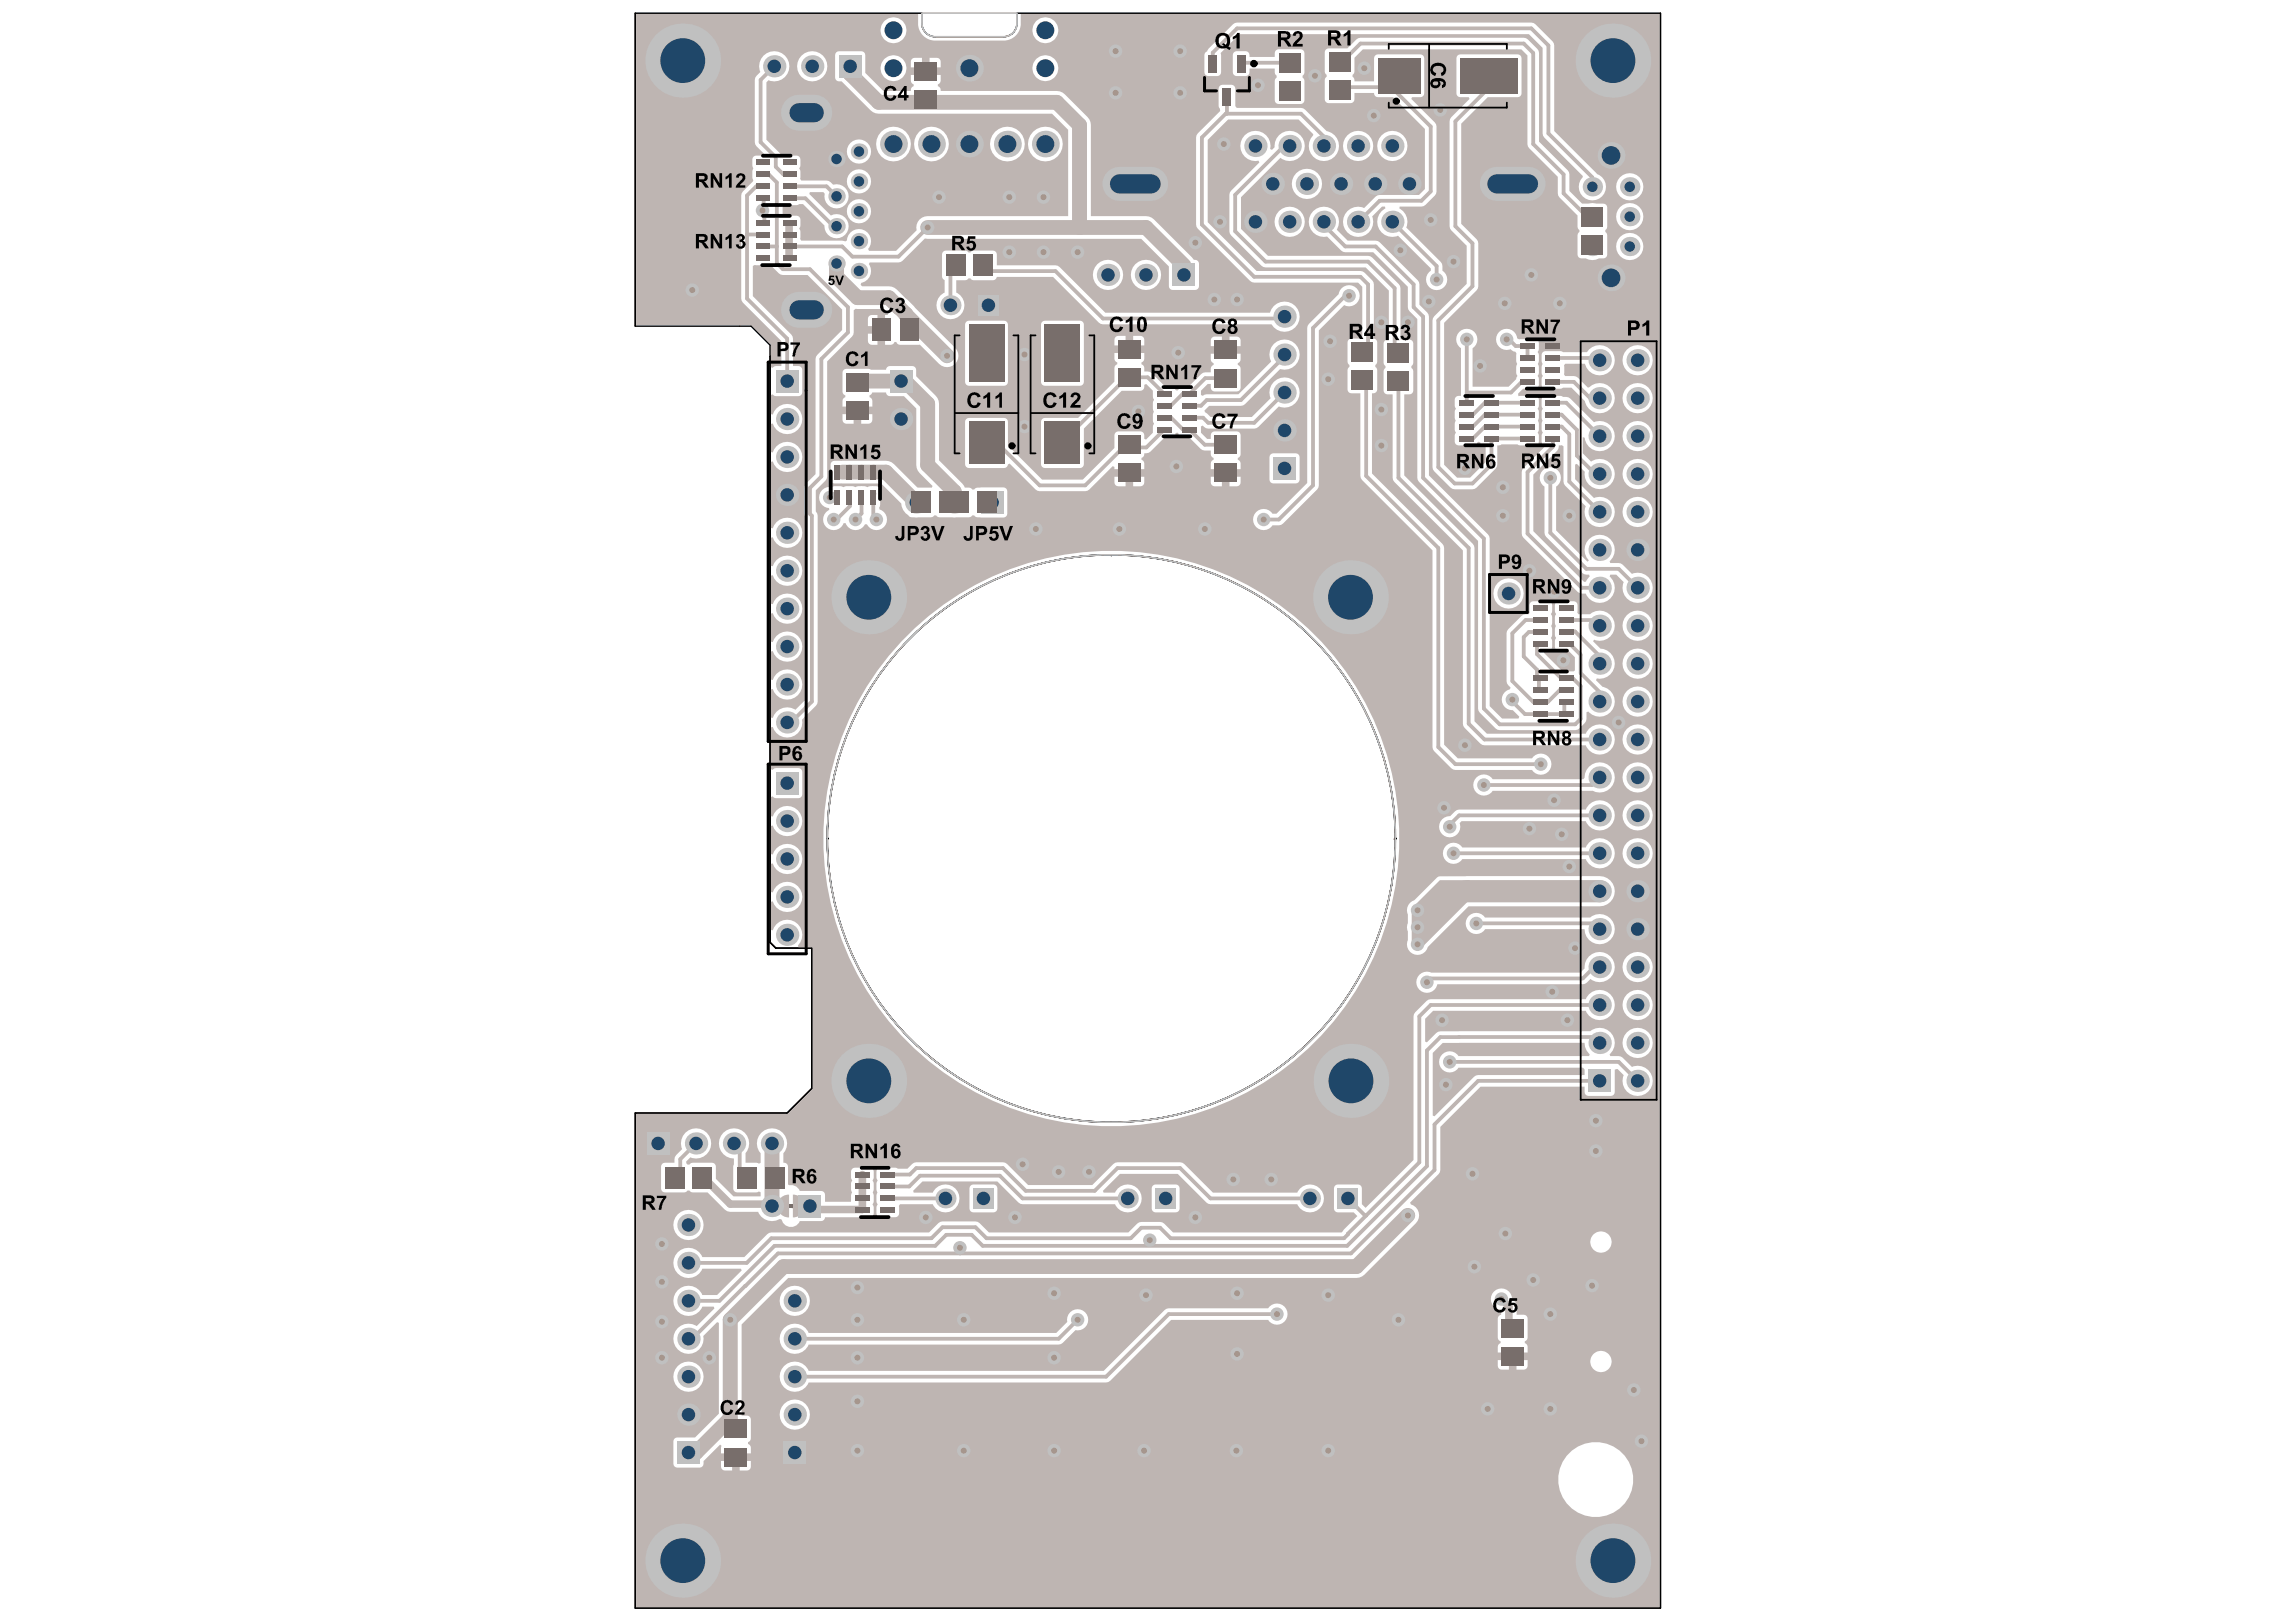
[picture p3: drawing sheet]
<svg xmlns="http://www.w3.org/2000/svg" width="297mm" height="210mm" viewBox="0 0 297 210" stroke-linecap="round" stroke-linejoin="round" font-family="sans-serif">
<g fill="none" stroke="#c0c0c0" stroke-width=".13">
<path d="M119.3 1.7h12.3a3.7 3.7 0 0 1-.2 2.1 1.7 1.7 0 0 1-1.6 1h-8.8a1.7 1.7 0 0 1-1.7-1.8z"/>
<circle cx="143.8" cy="108.5" r="36.7"/>
</g>
<g fill="none" stroke="#000" stroke-width=".19">
<path d="M82.2 1.7h37.1v1.5a1.73 1.73 0 0 0 1.5 1.6h9.2a1.73 1.73 0 0 0 1.6-1.6v-1.5h83.2v206.4h-132.6v-64.1h19.6l3.2-3.1v-18.2h-4.6l-.8-.7v-77.3l-2.4-2.5h-15zM143.8 71.9h.1M107 108.5h.1M107 108.5a36.7 36.7 0 0 0 36.7 36.7 36.7 36.7 0 0 0 36.8-36.6M107 108.5a36.7 36.7 0 0 1 36.8-36.7 36.7 36.7 0 0 1 36.7 36.7M107.1 108.5h.1M180.4 108.5h.1M180.4 108.6h.1M180.4 108.5v.1M180.5 108.5h.1"/>
<circle cx="143.8" cy="108.5" r="36.7"/>
</g>
<g fill="#a6968d">
<circle cx="124.2" cy="161.5" r=".39"/>
<circle cx="119.8" cy="157.5" r=".39"/>
<circle cx="94.5" cy="170.8" r=".39"/>
<circle cx="110.9" cy="170.8" r=".39"/>
<circle cx="139.4" cy="170.8" r=".39"/>
<circle cx="160" cy="167.4" r=".39"/>
<circle cx="110.9" cy="166.6" r=".39"/>
<circle cx="136.4" cy="167.4" r=".39"/>
<circle cx="148.3" cy="167.6" r=".39"/>
<circle cx="110.9" cy="175.7" r=".39"/>
<circle cx="187.6" cy="107" r=".39"/>
<circle cx="186.8" cy="104.5" r=".39"/>
<circle cx="188" cy="110.4" r=".39"/>
<circle cx="183.4" cy="117.8" r=".39"/>
<circle cx="176.5" cy="8.8" r=".39"/>
<circle cx="186.3" cy="14.2" r=".39"/>
<circle cx="189.5" cy="96.4" r=".39"/>
<circle cx="154.6" cy="31.4" r=".39"/>
<circle cx="160" cy="38.8" r=".39"/>
<circle cx="174.5" cy="38.3" r=".39"/>
<circle cx="178.7" cy="53" r=".39"/>
<circle cx="171.8" cy="49.1" r=".39"/>
<circle cx="192" cy="101.6" r=".39"/>
<circle cx="183.4" cy="122.2" r=".39"/>
<circle cx="183.4" cy="120" r=".39"/>
<circle cx="191" cy="119.5" r=".39"/>
<circle cx="199.3" cy="98.9" r=".39"/>
<circle cx="107.9" cy="67.2" r=".39"/>
<circle cx="135" cy="25.5" r=".39"/>
<circle cx="135" cy="32.6" r=".39"/>
<circle cx="137.2" cy="45.9" r=".39"/>
<circle cx="127.6" cy="45.8" r=".39"/>
<circle cx="122.5" cy="46" r=".39"/>
<circle cx="98.6" cy="27.2" r=".39"/>
<circle cx="120" cy="29.4" r=".39"/>
<circle cx="170.1" cy="9.8" r=".39"/>
<circle cx="197.9" cy="73.9" r=".39"/>
<circle cx="200.6" cy="61.8" r=".39"/>
<circle cx="203" cy="66.7" r=".39"/>
<circle cx="134" cy="68.5" r=".39"/>
<circle cx="144.8" cy="68.5" r=".39"/>
<circle cx="155.9" cy="68.5" r=".39"/>
<circle cx="163.5" cy="67.2" r=".39"/>
<circle cx="189.5" cy="60.6" r=".39"/>
<circle cx="189.8" cy="43.9" r=".39"/>
<circle cx="194.4" cy="66.7" r=".39"/>
<circle cx="191.5" cy="47.4" r=".39"/>
<circle cx="157.8" cy="28.7" r=".39"/>
<circle cx="152.7" cy="12" r=".39"/>
<circle cx="162.7" cy="11" r=".39"/>
<circle cx="158.3" cy="18.6" r=".39"/>
<circle cx="152.2" cy="60.4" r=".39"/>
<circle cx="152.4" cy="45.6" r=".39"/>
<circle cx="194.2" cy="168.1" r=".39"/>
<circle cx="154.6" cy="157.5" r=".39"/>
<circle cx="113.4" cy="67.2" r=".39"/>
<circle cx="202.3" cy="85.4" r=".39"/>
<circle cx="195.7" cy="90.5" r=".39"/>
<circle cx="121.5" cy="25.5" r=".39"/>
<circle cx="130.6" cy="32.6" r=".39"/>
<circle cx="89.6" cy="37.5" r=".39"/>
<circle cx="197.9" cy="107.2" r=".39"/>
<circle cx="187.6" cy="137.4" r=".39"/>
<circle cx="139.4" cy="32.6" r=".39"/>
<circle cx="144.3" cy="6.6" r=".39"/>
<circle cx="144.3" cy="12" r=".39"/>
<circle cx="157.1" cy="38.8" r=".39"/>
<circle cx="152.7" cy="6.6" r=".39"/>
<circle cx="178.7" cy="57.7" r=".39"/>
<circle cx="172.1" cy="44.2" r=".39"/>
<circle cx="132.5" cy="55.2" r=".39"/>
<circle cx="206.5" cy="149" r=".39"/>
<circle cx="201.1" cy="103.6" r=".39"/>
<circle cx="200.8" cy="128.3" r=".39"/>
<circle cx="202.8" cy="132" r=".39"/>
<circle cx="206" cy="166.4" r=".39"/>
<circle cx="136.4" cy="187.7" r=".39"/>
<circle cx="190.5" cy="151.9" r=".39"/>
<circle cx="198.4" cy="165.6" r=".39"/>
<circle cx="91.8" cy="175.7" r=".39"/>
<circle cx="110.9" cy="181.3" r=".39"/>
<circle cx="85.6" cy="165.9" r=".39"/>
<circle cx="85.6" cy="171" r=".39"/>
<circle cx="85.6" cy="175.7" r=".39"/>
<circle cx="194.4" cy="63.1" r=".39"/>
<circle cx="124.7" cy="170.8" r=".39"/>
<circle cx="136.4" cy="175.7" r=".39"/>
<circle cx="171.8" cy="167.6" r=".39"/>
<circle cx="160" cy="187.7" r=".39"/>
<circle cx="200.6" cy="182.3" r=".39"/>
<circle cx="192.5" cy="182.3" r=".39"/>
<circle cx="212.4" cy="186.5" r=".39"/>
<circle cx="211.4" cy="179.9" r=".39"/>
<circle cx="160" cy="175.2" r=".39"/>
<circle cx="110.9" cy="187.7" r=".39"/>
<circle cx="85.6" cy="161" r=".39"/>
<circle cx="131.3" cy="157.5" r=".39"/>
<circle cx="190.7" cy="163.9" r=".39"/>
<circle cx="124.7" cy="187.7" r=".39"/>
<circle cx="148" cy="187.7" r=".39"/>
<circle cx="171.8" cy="187.7" r=".39"/>
<circle cx="132.5" cy="45.9" r=".39"/>
<circle cx="200.6" cy="170.1" r=".39"/>
<circle cx="194.8" cy="159.6" r=".39"/>
<circle cx="180.9" cy="170.8" r=".39"/>
<circle cx="130.6" cy="25.5" r=".39"/>
<circle cx="203" cy="112.1" r=".39"/>
<circle cx="202" cy="108" r=".39"/>
<circle cx="203.8" cy="122.7" r=".39"/>
<circle cx="186.6" cy="132" r=".39"/>
<circle cx="206.5" cy="145" r=".39"/>
<circle cx="187.1" cy="140.4" r=".39"/>
<circle cx="194.9" cy="43.9" r=".39"/>
<circle cx="209.4" cy="93.5" r=".39"/>
<circle cx="201.1" cy="76.6" r=".39"/>
<circle cx="194.7" cy="39.3" r=".39"/>
<circle cx="201.8" cy="39.3" r=".39"/>
<circle cx="182.1" cy="41.7" r=".39"/>
<circle cx="184.6" cy="127.1" r=".39"/>
<circle cx="110.7" cy="67.2" r=".39"/>
<circle cx="107.3" cy="64.4" r=".39"/>
<circle cx="148.7" cy="160.5" r=".39"/>
<circle cx="165.2" cy="170.1" r=".39"/>
<circle cx="164.5" cy="152.6" r=".39"/>
<circle cx="182.1" cy="157.3" r=".39"/>
<circle cx="140.9" cy="151.7" r=".39"/>
<circle cx="137" cy="151.7" r=".39"/>
<circle cx="159.6" cy="152.6" r=".39"/>
<circle cx="132.3" cy="150.7" r=".39"/>
<circle cx="147.3" cy="53.2" r=".39"/>
<circle cx="166.9" cy="11.7" r=".39"/>
<circle cx="181.2" cy="32.4" r=".39"/>
<circle cx="178.7" cy="41.7" r=".39"/>
<circle cx="184.8" cy="39" r=".39"/>
<circle cx="177.7" cy="15" r=".39"/>
<circle cx="185.9" cy="36.2" r=".39"/>
<circle cx="185.1" cy="28.5" r=".39"/>
<circle cx="198.1" cy="35.6" r=".39"/>
<circle cx="188" cy="33.9" r=".39"/>
</g>
<g fill="#beb5b2">
<path d="M100.9 155.2a1.42 1.42 0 0 1 1.2-.6v1.2h.5v-1.2a1.47 1.47 0 0 1 1.5 1.5 1.47 1.47 0 0 1-1.5 1.4v-1.2h-.5v1.2a1.47 1.47 0 0 1-1.4-.8 1.47 1.47 0 0 1 .2-1.5z"/>
<path d="M182.6 117.5l3.7-3.6h3.8l.2 .2v2.2l-6.2 6.1h-1.5z"/>
<path d="M97.4 34.4l.2-.1h2.2a2.3 2.3 0 0 0 1.5 1.3h3.2l4.4 4.5v2.6l-3.2 3.2-.2 .6v14.9l-1.2 1.2-.3 .5v3.4l.3 .6v23.4l-1.4 1.4a1.93 1.93 0 0 0-2.9 1h-.3v-3.7h.3a1.95 1.95 0 0 0 3 1 1.95 1.95 0 0 0 0-3.2 1.95 1.95 0 0 0-3 1h-.3v-3.7h.3a1.95 1.95 0 0 0 3 1 1.95 1.95 0 0 0 0-3.2 1.95 1.95 0 0 0-3 1l-.3-.1v-3.6l.3-.1a1.95 1.95 0 0 0 3 1.1 1.95 1.95 0 0 0 0-3.2 1.95 1.95 0 0 0-3 1l-.3-.1v-3.6l.3-.1a1.95 1.95 0 0 0 3 1 1.95 1.95 0 0 0 0-3.1 1.95 1.95 0 0 0-3 1l-.3-.1v-3.6l.3-.1a1.95 1.95 0 0 0 3 1 1.95 1.95 0 0 0 0-3.1 1.95 1.95 0 0 0-3 1l-.3-.1v-8.5l.3-.1a1.95 1.95 0 0 0 3 1 1.95 1.95 0 0 0 0-3.2 1.95 1.95 0 0 0-3 1.1l-.3-.1v-3.6l.3-.1a1.95 1.95 0 0 0 3 1 1.95 1.95 0 0 0 0-3.2 1.95 1.95 0 0 0-3 1h-.3v-2.5l.3-.1 .4 .3h2.9a.5 .5 0 0 0 .5-.5v-2.9a.5 .5 0 0 0-.5-.5h-.7l-.1-3.9-5.1-5.2z"/>
<path d="M185.4 136.3l1.2-1.3h18.4a2.02 2.02 0 0 0 .7 1.4l-.1 .3h-16.9a1.37 1.37 0 0 0-2.1-.3 1.37 1.37 0 0 0 0 2.1 1.37 1.37 0 0 0 2.1-.3h16.1l.2 .2v.7l-14.1 .1-5.3 5.3-.2-.1z"/>
<path d="M82.3 1.8v40.3h14.9l2.5 2.5v2.9l.3 .1 .2-.2h.9v-3.3l-5-4.9-.2-.6v-13.3l.2-.5 1.3-1.3 .1-.2-.2-.3v-.8l.2-.4-.2-.4 .1-1 .2-.2 1.2-.1 .1-.2-1-1-.2-.5v-8.1l.2-.5 .5-.5a1.95 1.95 0 0 1 1.5-2.7 1.95 1.95 0 0 1 2.2 2.2 1.95 1.95 0 0 1-2.7 1.6l-.2 .3v7.4l1.7 1.7 .2 .4 2-.1a.5 .5 0 0 1 .5 .5v.8l-.2 .4a1.56 1.56 0 0 1 .1 1.3l.2 .3h3.2h.3l.6 .5a1.56 1.56 0 0 1 2 1.3 1.56 1.56 0 0 1-1.6 1.8 1.56 1.56 0 0 1-1.5-1.9l-.2-.2h-1.7l-.1 .2 2.8 2.8a1.56 1.56 0 0 1 2.2 .9 1.56 1.56 0 0 1-1.3 2 1.56 1.56 0 0 1-1.7-1.6l-2.8-2.8h-.5l-.3 .1-1.8 .1v1.3h1.8l.1 .1 .3 .2a1.58 1.58 0 0 1-.1 1.3l.2 .5-.1 .9 .2 .2h5.3l.3 .1 .3-.1a1.56 1.56 0 0 1 2.1-1.4 1.56 1.56 0 0 1 .6 2.5l.1 .3h3.5l2.7-2.7-.1-.4a1.47 1.47 0 0 1 1.5-1.4h18.2v-11.2l-2.1-2.1h-22.8l-.7-.4-3.7-3.8h-.4a.5 .5 0 0 1-.5-.5v-2.9l.2-.3 .3-.2h2.9a.5 .5 0 0 1 .5 .5v2.3l2.4 2.4h3.5v-.2a.48 .48 0 0 1 .4-.4v-.3l-.3-.3-.1-.9h3.9v.9l-.4 .3v.3a.51 .51 0 0 1 .4 .6h15l.7 .2 3.3 3.1 .4 .7v12.2h7.2l.7 .2 5.4 5.4h.2a.5 .5 0 0 1 .5 .5v2.9l-.1 .4-.4 .1h-2.9a.5 .5 0 0 1-.5-.5v-2.5l-3.6-3.6h-27.9l-3.2 3-4 .1-.1 .2 .1 .1a1.55 1.55 0 0 1-1.1 2.3l-.1 .3 .2 .2h3.5l.7 .1 1.7 1.6 6.2 6.2a1.47 1.47 0 0 1 0 2.1 1.47 1.47 0 0 1-2.1 0l-2.5-2.5h-2.6l-.3-.1-.1-.2h-.3a.48 .48 0 0 1-.5 .3h-.7v-3.8h.3l.1-.3-.5-.5h-3.7l-.2 .1-.1 3.2-3.4 3.5v14.9l-.2 .5-1.3 1.3v2.7l.3 .5v24.1l-.2 .5-1.8 1.8v.4a1.95 1.95 0 0 1-1.7 1.9 1.95 1.95 0 0 1-2.1-1.3h-.3v5.4l.3 .1 .4-.2h2.9l.3 .1 .2 .4v2.9a.5 .5 0 0 1-.5 .5h-2.9l-.4-.2h-.3v2.5l.3 .1 .1-.4a1.96 1.96 0 0 1 3.1-.5 1.96 1.96 0 0 1-.3 3.1 1.96 1.96 0 0 1-2.9-1.1l-.3 .1v3.6l.3 .1 .1-.4a1.96 1.96 0 0 1 3.1-.5 1.96 1.96 0 0 1-.3 3.1 1.96 1.96 0 0 1-2.9-1.1l-.3 .1v3.6l.3 .1 .1-.4a1.96 1.96 0 0 1 3.1-.5 1.96 1.96 0 0 1-.3 3.1 1.96 1.96 0 0 1-2.9-1h-.3v3.6l.3 .1 .1-.4a1.96 1.96 0 0 1 2.9-.6 1.96 1.96 0 0 1 .2 2.9l.1 .3h1.7l.1 .1v18.2l-3.3 3.2h-19.5v63.9h132.4v-206.2h-82.6l-.1 1.5a2.2 2.2 0 0 1-2.2 2l-9-.1a2.21 2.21 0 0 1-2-2v-1.4zM113.9 3.9a1.7 1.7 0 0 1 3.4 0 1.7 1.7 0 0 1-3.4 0zM133.6 3.9a1.68 1.68 0 0 1 3.3 0 1.68 1.68 0 0 1-3.3 0zM118 7.6l.3-.1h1v1.2h-1.5v-.7zM120.3 7.5h.9a.5 .5 0 0 1 .5 .5v.7h-1.4zM156.4 6.3l3.1-3.2 .5-.2 38.4 .1 2.5 2.4 .2 .5v11.1l5.5 5.5a1.76 1.76 0 0 1 .9 2.5 1.76 1.76 0 0 1-2.6 .6 1.76 1.76 0 0 1-.1-2.7v-.1l-5.2-5.2v-11.4l-1.8-1.8h-37.4l-2.5 2.5 .1 .2v2.2a.5 .5 0 0 1-.5 .5h-1.2a.5 .5 0 0 1-.5-.5v-2.2a.48 .48 0 0 1 .4-.5zM159.6 6.8l.4-.2h1.2a.56 .56 0 0 1 .5 .8h3.2v-.5a.5 .5 0 0 1 .5-.5h2.9a.5 .5 0 0 1 .5 .5v2.5l-.3 .4v.3l.3 .4v2.5a.5 .5 0 0 1-.5 .5h-2.9a.5 .5 0 0 1-.5-.5v-2.5l.3-.5v-.2l-.2-.2-.1-.7h-3.2v.4a.5 .5 0 0 1-.5 .5h-1.2a.5 .5 0 0 1-.5-.5v-2.2zM113.9 8.8a1.7 1.7 0 0 1 3.4 0 1.7 1.7 0 0 1-3.4 0zM133.6 8.8a1.68 1.68 0 0 1 3.3 0 1.68 1.68 0 0 1-3.3 0zM171.5 6.4l.4-.1h2.4l1.2-1.2 .5-.2h21.4l1.5 1.4 .2 .6v11.4l3.7 3.7 .2 .6v2.1l1.7 1.7 1.3-.1 1.4 .1a.5 .5 0 0 1 .5 .5v2.4l-.2 .5v.2l.2 .4v2.5a.5 .5 0 0 1-.5 .5h-.5a1.74 1.74 0 0 1-1.7 0h-.6a.5 .5 0 0 1-.5-.5v-2.5l.2-.4v-.2l-.2-.5v-1.4l-2.5-2.6-.1-2.4-3.8-4-.1-11.7-.8-.8h-20.5l-1.1 1.1v1.8l-.2 .4v.2a.54 .54 0 0 1 .2 .6h2.6v-3a.5 .5 0 0 1 .5-.5h5.5a.5 .5 0 0 1 .5 .5v4.6a.5 .5 0 0 1-.5 .5h-1.1l-.1 .2 3 3 .2 .6v8.4l-.2 .5-1.4 1.4h-3.1l-.1 .3a1.91 1.91 0 0 1 .9 2.4l4.5 4.5 .2 .5v.6a1.37 1.37 0 0 1 .3 2.1 1.37 1.37 0 0 1-2.1 0 1.37 1.37 0 0 1 .3-2.1v-.3l-4.2-4.2a1.94 1.94 0 0 1-2.5-1 1.94 1.94 0 0 1 .8-2.5v-.3h-.4l-1.3 1.3a1.95 1.95 0 0 1-1.6 2.6 1.95 1.95 0 0 1-2.1-2.2 1.95 1.95 0 0 1 2.7-1.5l1.7-1.6 5.4-.1 .7-.7v-7.8l-4.1-4.1h-1.9a.5 .5 0 0 1-.5-.6h-2.6v.9a.5 .5 0 0 1-.5 .5h-2.8a.5 .5 0 0 1-.5-.5v-2.5l.2-.5v-.2l-.2-.4v-2.5zM103.1 8.6a1.96 1.96 0 0 1 3.9 0 1.96 1.96 0 0 1-3.9 0zM161 17.5a1.95 1.95 0 0 1 2.3-.3 1.95 1.95 0 0 1 1 2.1l.3 .1 .3-.4a1.95 1.95 0 0 1 2.3-2 1.95 1.95 0 0 1 1.4 2.7 1.95 1.95 0 0 1-2.9 .7l-5.1 5.1v4.1l3.4 3.5 13.3 .1 3.8 3.8 .1 6.9h1.1a.5 .5 0 0 1 .5 .5v2.5l-.2 .5v.2l.2 .4v2.5a.5 .5 0 0 1-.5 .5h-.6v10.5l8.8 8.9 .3 .5v22.4l1.6 1.6h12.8a1.95 1.95 0 0 1 2.9-.7 1.95 1.95 0 0 1 0 3 1.95 1.95 0 0 1-2.9-.7h-13.1l-.6-.3-2.2-2.3v-22.7l-9.1-9.1v-11.1h-.7a.5 .5 0 0 1-.5-.5v-2.5l.2-.4v-.2l-.2-.5v-2.5a.54 .54 0 0 1 .7-.5v-6.3l-3-3h-13.3l-4.1-4.1-.3-.6 .1-5 3.8-3.9-.1-.2a1.95 1.95 0 0 1-2.1-1 1.95 1.95 0 0 1 .3-2.3zM173.7 18.9a2 2 0 0 1 4 0 2 2 0 0 1-4 0zM178.2 18.9a1.96 1.96 0 0 1 3.9 0 1.96 1.96 0 0 1-3.9 0zM113.3 18.6a2.25 2.25 0 0 1 4.5 0 2.25 2.25 0 0 1-4.5 0zM118.3 18.6a2.25 2.25 0 0 1 4.5 0 2.25 2.25 0 0 1-4.5 0zM128.1 18.6a2.25 2.25 0 0 1 4.5 0 2.25 2.25 0 0 1-4.5 0zM133 18.6a2.25 2.25 0 0 1 4.5 0 2.25 2.25 0 0 1-4.5 0zM109.6 19.6a1.57 1.57 0 0 1 3.1 0 1.57 1.57 0 0 1-3.1 0zM109.6 23.5a1.57 1.57 0 0 1 3.1 0 1.57 1.57 0 0 1-3.1 0zM167.1 23.8a1.96 1.96 0 0 1 3.9 0 1.96 1.96 0 0 1-3.9 0zM209.1 24.2a1.76 1.76 0 0 1 3.5 0 1.76 1.76 0 0 1-3.5 0zM109.6 27.3a1.57 1.57 0 0 1 3.1 0 1.57 1.57 0 0 1-3.1 0zM209.1 28a1.76 1.76 0 0 1 3.5 0 1.76 1.76 0 0 1-3.5 0zM164.9 28.7a1.96 1.96 0 0 1 3.9 0 1.96 1.96 0 0 1-3.9 0zM169.9 27.3a1.95 1.95 0 0 1 2.6-.1 1.95 1.95 0 0 1 .4 2.5l1.5 1.4 3.9 .1 5.3 5.3v2.9l1 1 .3 .6v20.5l7.8 7.9v22l1.6 1.6h2.2l.1-.3-.9-.8a1.37 1.37 0 0 1-1.4-1.2 1.37 1.37 0 0 1 1-1.5l.1-.2-.4-.6-.1-.3 .1-6.4 1.8-2 .3-.2h.7l.1-.3a1.56 1.56 0 0 1 .1-1.2l.4-.2h1.9a.5 .5 0 0 1 .5 .5v.8l-.1 .4a1.58 1.58 0 0 1 .1 1.3l-.1 .2 .1 .2a1.58 1.58 0 0 1-.1 1.3v.1a1.58 1.58 0 0 1 .1 1.3l-.3 .3h-.7l-.1 .3 2.4 2.4h1.5l.1-.1v-1.8l-.8-.8h-1.2a.5 .5 0 0 1-.5-.5v-.8l.1-.4a1.58 1.58 0 0 1-.1-1.3l.1-.2-.1-.2a1.58 1.58 0 0 1 .1-1.3v-.1a1.58 1.58 0 0 1-.1-1.3l.3-.3h.2h1.9a.5 .5 0 0 1 .5 .5v.9l.1 .3h1.5a1.95 1.95 0 0 1 3.2 1.2 1.95 1.95 0 0 1-2.7 2.1l-.1 .2 1 .9a1.95 1.95 0 0 1 1.8 2.2 1.95 1.95 0 0 1-2.3 1.7l-.1 .2 .8 .9a1.95 1.95 0 0 1 1.3 2.9 1.95 1.95 0 0 1-3.1 .3l-.3 .1a1.96 1.96 0 0 1-1.4 2.3l-10.1-.1-2.4-2.4-.1-22-7.8-7.9v-20.8l-1.2-1.3-.1-2.9-4.4-4.5h-3.9l-2.1-2a1.95 1.95 0 0 1-2.1-1 1.95 1.95 0 0 1 .3-2.3zM122 32.6l.4-.2h2.5l.4 .3h.2l.5-.3h2.5a.5 .5 0 0 1 .5 .5v1.4l7.8 .1 6.2 6.1h21.3a1.96 1.96 0 0 1 2.9-1.2 1.96 1.96 0 0 1 .4 3.1 1.96 1.96 0 0 1-3.1-.4h-21.8l-.5-.3-6-5.9h-7.3a.48 .48 0 0 1-.4 .5h-2.5l-.5-.3h-.2l-.4 .3h-1.2v1.6a1.8 1.8 0 0 1 .7 2.7 1.8 1.8 0 0 1-2.9 0 1.8 1.8 0 0 1 .7-2.7v-1.7l-.2-.1-.1-.3v-2.9zM209.1 31.9a1.76 1.76 0 0 1 3.5 0 1.76 1.76 0 0 1-3.5 0zM141.4 35.6a1.96 1.96 0 0 1 3.9 0 1.96 1.96 0 0 1-3.9 0zM146.3 35.6a1.96 1.96 0 0 1 3.9 0 1.96 1.96 0 0 1-3.9 0zM112.4 40.9l.4-.1h.7v1.4h-1.2v-.9zM112.3 43.2h1.2v1.4h-.7a.5 .5 0 0 1-.5-.5zM144.3 43.6l.4-.1h.9v1.2h-1.4v-.7zM146.6 43.5h.9a.5 .5 0 0 1 .5 .5v.7h-1.4zM156.8 43.7l.3-.1h1v1.2h-1.5v-.7zM159.1 43.6h.9a.5 .5 0 0 1 .5 .5v.7h-1.4zM209.9 46.6a1.96 1.96 0 0 1 3.9 0 1.96 1.96 0 0 1-3.9 0zM125 41.6l.4-.1h4.5a.5 .5 0 0 1 .5 .5v7.4a.5 .5 0 0 1-.5 .5h-4.5a.5 .5 0 0 1-.5-.5v-7.4zM134.8 41.6l.4-.1h4.5a.5 .5 0 0 1 .5 .5v7.4a.5 .5 0 0 1-.5 .5h-4.5a.5 .5 0 0 1-.5-.5v-7.4zM199.6 45.6l.3-.2h2l.3 .2h3.1a1.95 1.95 0 0 1 3.1-.3 1.95 1.95 0 0 1-.5 3 1.95 1.95 0 0 1-2.8-1.2h-2.6l-.2 .2v1.1l.2 .3h1.4l1.5 1.5 .2-.1a1.95 1.95 0 0 1 3 .3 1.95 1.95 0 0 1-.9 2.9 1.95 1.95 0 0 1-2.7-1.4l-1.7-1.7h-1.1l-.3 .1h-2a.5 .5 0 0 1-.5-.5v-.8l.2-.4a1.57 1.57 0 0 1-.1-1.3l.1-.2-.1-.2a1.58 1.58 0 0 1 .1-1.3zM109.1 47.9l.4-.2h2.9l.3 .1h1.9a.49 .49 0 0 1 .5-.4h2.9a.5 .5 0 0 1 .5 .5v.8l2.6 2.5 .3 .7 .1 7.7 3 3 .3 .5h.6l.4 .2h.2a.78 .78 0 0 1 .9-.2h2.9a.5 .5 0 0 1 .5 .5v2.9a.5 .5 0 0 1-.5 .5l-3-.1a.68 .68 0 0 1-.8-.2h-.2l-.4 .2h-3.9l-.4-.2h-.2l-.5 .2h-2.1a.63 .63 0 0 1-.8-.2 1.87 1.87 0 0 1-.9-1.5l-2.6-2.6-5.2-.1a1.52 1.52 0 0 1-1.2-.1l-.1-.3v-2a.5 .5 0 0 1 .5-.5h6.6a1.64 1.64 0 0 1 1.1 .5l3 3h1.8l.2-.2-1.7-1.7-.4-.6-.1-7.7-1.6-1.6h-1.8a.49 .49 0 0 1-.5-.5h-1.8l-.1 .2-.2 .2v.2a.48 .48 0 0 1 .4 .5v.7h-3.9v-.7a.48 .48 0 0 1 .4-.5v-.2a.48 .48 0 0 1-.4-.5v-2.5zM209.9 51.5a1.96 1.96 0 0 1 3.9 0 1.96 1.96 0 0 1-3.9 0zM125 54.2l.4-.1h4.5a.5 .5 0 0 1 .5 .5v3.1l4.4 4.4h5.3l4.1-4.1v-1.7a.5 .5 0 0 1 .5-.5h2.8a.5 .5 0 0 1 .5 .5v.5l.3 .1 .9-.9-.1-.8 .2-.4a1.58 1.58 0 0 1-.1-1.3l.1-.2-.1-.2a1.58 1.58 0 0 1 .1-1.3l-.2-.5 .1-.7-.9-.9-.3 .1a.59 .59 0 0 1-.5 .8h-2.4l-4.9 4.9v4.6a.5 .5 0 0 1-.5 .5h-4.5a.5 .5 0 0 1-.5-.5v-5.5a.5 .5 0 0 1 .5-.5h4.3l4.7-4.7v-1.8a.48 .48 0 0 1 .3-.5v-.2a.48 .48 0 0 1-.3-.5v-.7h3.8v.7a.48 .48 0 0 1-.3 .5v.2a.48 .48 0 0 1 .3 .5v.5h.8l.2 .2 1.8 1.8h.8a.48 .48 0 0 1 .5 .4l.2 .1 .2-.2a.48 .48 0 0 1 .4-.3h.8l1.9-1.9h1v-.5a.48 .48 0 0 1 .4-.5v-.2a.48 .48 0 0 1-.4-.5v-.7h2v-.5v.5h1.9v.7a.48 .48 0 0 1-.4 .5v.2a.48 .48 0 0 1 .4 .5v2.5a.5 .5 0 0 1-.5 .5h-2.9a.5 .5 0 0 1-.5-.5v-.5h-.4l-.8 .9v.5l.2 .1 .5-.2h4.1l4.3-4.2a1.95 1.95 0 0 1 1.3-2.8 1.95 1.95 0 0 1 2.3 2 1.95 1.95 0 0 1-2.5 1.8l-4.8 4.7h-4.4l-.6 .6 .1 .2 .7 .7h5.4l2.4-2.5a1.95 1.95 0 0 1 1.5-2.6 1.95 1.95 0 0 1 2.2 2.1 1.95 1.95 0 0 1-2.7 1.6l-2.9 2.8-6.2 .1-.3-.1-.4-.3-.2 .1v.8l.8 .8h.4v-.5a.5 .5 0 0 1 .5-.5h2.9a.5 .5 0 0 1 .5 .5v2.5a.48 .48 0 0 1-.4 .5v.2a.48 .48 0 0 1 .4 .5v.7h-3.9v-.7a.48 .48 0 0 1 .4-.5v-.2a.48 .48 0 0 1-.4-.5v-.5l-1-.1-1.9-1.7h-.8a.48 .48 0 0 1-.4-.4l-.2-.1-.2 .1a.48 .48 0 0 1-.5 .4h-.8l-2 1.9-.2 .2-.6 .1a.52 .52 0 0 1-.3 .6v.2a.48 .48 0 0 1 .3 .5v.7h-1.9v.5v-.5h-1.9v-.3l-.3-.1-3 3-.5 .3-6.2-.1-3.6-3.5-.2 .1a.49 .49 0 0 1-.5 .5h-4.5a.5 .5 0 0 1-.5-.5v-5.5zM199.6 51.4l.3-.2h2l.3 .2h.7l3.3 3.2a1.95 1.95 0 0 1 2.6 1.3 1.95 1.95 0 0 1-1.4 2.4 1.95 1.95 0 0 1-2.4-1.6l-.2-.1v2.1l1 1a1.95 1.95 0 0 1 3 1 1.95 1.95 0 0 1-1.6 2.6 1.95 1.95 0 0 1-2.2-2.2l-1-1.1-.2 .1v1.9l2.4 2.5a1.95 1.95 0 0 1 2.7 1.5 1.95 1.95 0 0 1-2.2 2.2 1.95 1.95 0 0 1-1.5-2.7l-2.9-2.9v-4.8a.53 .53 0 0 0-.6-.2l-.1 .5-.2 .2-3 3.1v7.3l6.5 6.6h.3l.5-.7-.1-.2-.7-.1-.2-.2-4.8-4.9-.1-6.2a1.37 1.37 0 0 1-.3-2.1 1.37 1.37 0 0 1 2.1 0 1.37 1.37 0 0 1-.3 2.1v5.6l4.1 4.1 .2-.2a1.95 1.95 0 0 1 0-2.8 1.95 1.95 0 0 1 2.8 .1 1.95 1.95 0 0 1-.2 2.8l.1 .3h1.4l1.4 1.4a1.95 1.95 0 0 1 2.7 1.5 1.95 1.95 0 0 1-2.2 2.2 1.95 1.95 0 0 1-1.5-2.7l-1-.9h-.8l-.1 .2a1.95 1.95 0 0 1-.1 3.1 1.95 1.95 0 0 1-2.9-.9h-.8l-.3-.2-7.2-7.3v-8.5l2.9-2.9-.1-.3-.1-.1a1.58 1.58 0 0 1-.1-1.3l.1-.3a1.58 1.58 0 0 1-.1-1.3l.1-.2-.1-.2a1.58 1.58 0 0 1 .1-1.3 1.58 1.58 0 0 1-.1-1.4zM109 53.6h1.4v1.2h-.9a.5 .5 0 0 1-.5-.5zM111.4 53.6h1.5v.7a.5 .5 0 0 1-.5 .5h-1zM188.6 7.2l.3-.2h7.4a.5 .5 0 0 1 .5 .5v4.6a.5 .5 0 0 1-.5 .5h-3.8l-3.5 3.4v13l2.2 2.2v5.8l-.2 .6-4.2 4.2v18.3l1.7 1.7h1.7l2-2v-2.2a.56 .56 0 0 1-.7-.3l-.2-.1-.2 .1a.48 .48 0 0 1-.5 .3h-1.9a.5 .5 0 0 1-.5-.5v-.7l.1-.5a1.58 1.58 0 0 1-.1-1.3l.1-.2-.1-.2a1.58 1.58 0 0 1 .1-1.3 1.58 1.58 0 0 1-.1-1.4 .64 .64 0 0 1 .8-.3v-6.1a1.37 1.37 0 0 1-.3-2.1 1.37 1.37 0 0 1 2.1 0 1.37 1.37 0 0 1-.3 2.1v4.9h4.7l1-.9 .1-.5a1.57 1.57 0 0 1-.1-1.3l.1-.2-.1-.4v-1l-.2-.2h-.2l-.4-.3a1.38 1.38 0 0 1-1.8-1 1.38 1.38 0 0 1 1.1-1.7 1.38 1.38 0 0 1 1.6 1.3l.2 .1h2.1a.5 .5 0 0 1 .5 .5v.8l-.2 .4a1.58 1.58 0 0 1 .1 1.3v.2v.2a1.58 1.58 0 0 1-.1 1.3v.1a1.58 1.58 0 0 1 .1 1.3l-.1 .2-.3 .1h-1.6l-.6 .6 .1 .4 2.1-.1a.5 .5 0 0 1 .5 .5v.8l-.2 .4a1.58 1.58 0 0 1 .1 1.3v.2v.2a1.58 1.58 0 0 1-.1 1.3v.1a1.58 1.58 0 0 1 .1 1.3l-.1 .2-.3 .1h-1.9l-.4-.1h-2l-.6 .1-.1 2.8-2.8 2.9h-2.9l-2.5-2.6-.1-19.2 .2-.6 4.2-4.2v-4.9l-1.9-2-.3-.5v-13.6l.3-.5 2.3-2.4-.1-.2h-1.1a.5 .5 0 0 1-.5-.5v-4.6zM209.9 56.4a1.96 1.96 0 0 1 3.9 0 1.96 1.96 0 0 1-3.9 0zM164.4 58.8l.3-.1h2.9a.5 .5 0 0 1 .5 .5v2.9a.5 .5 0 0 1-.5 .5h-2.9a.5 .5 0 0 1-.5-.5v-2.9zM144.2 61.7h1.4v1.2h-.9a.5 .5 0 0 1-.5-.5zM146.6 61.7h1.4v.7a.5 .5 0 0 1-.5 .5h-.9zM156.6 61.7h1.5v1.2h-1a.5 .5 0 0 1-.5-.5zM159.1 61.7h1.4v.7a.5 .5 0 0 1-.5 .5h-.9zM106.4 63.4a1.34 1.34 0 0 1 1.2-.4 1.61 1.61 0 0 1 1.3 0h.2l.4-.1h.8l.4 .1 .3-.1h.8l.4 .1h.2a2.11 2.11 0 0 1 1.3 .1l.1 .1 .1 .7-.1 2a1.37 1.37 0 0 1 .6 2.2 1.37 1.37 0 0 1-2.2-.3h-.3a1.36 1.36 0 0 1-1.3 .8 1.36 1.36 0 0 1-1.2-.9h-.3a1.37 1.37 0 0 1-2.2 .5 1.37 1.37 0 0 1 .4-2.2v-.3a1.36 1.36 0 0 1-1.2-.8 1.36 1.36 0 0 1 .3-1.5zM209.9 61.3a1.96 1.96 0 0 1 3.9 0 1.96 1.96 0 0 1-3.9 0zM209.9 66.3a1.96 1.96 0 0 1 3.9 0 1.96 1.96 0 0 1-3.9 0zM173.6 37.3a1.37 1.37 0 0 1 1.8-.1 1.37 1.37 0 0 1 .3 1.8 1.37 1.37 0 0 1-1.8 .5l-3.3 3.3v20.3l-4.6 4.7-.6 .2h-.8a1.37 1.37 0 0 1-2 .3 1.37 1.37 0 0 1 0-2.1 1.37 1.37 0 0 1 2 .3h.5l4-4v-20.1l.2-.5 3.9-3.8 .1-.5zM106.5 108.5a37.2 37.2 0 0 1 74.5 0 37.2 37.2 0 0 1-74.5 0zM193.2 76.8a1.96 1.96 0 0 1 3.9 0 1.96 1.96 0 0 1-3.9 0zM209.9 81a1.96 1.96 0 0 1 3.9 0 1.96 1.96 0 0 1-3.9 0zM209.9 85.9a1.96 1.96 0 0 1 3.9 0 1.96 1.96 0 0 1-3.9 0zM209.9 90.8a1.96 1.96 0 0 1 3.9 0 1.96 1.96 0 0 1-3.9 0zM209.9 95.7a1.96 1.96 0 0 1 3.9 0 1.96 1.96 0 0 1-3.9 0zM157.8 11.1l.4-.1h1.1a.5 .5 0 0 1 .5 .5v2.2l.2 .3h8.6l3 3a1.96 1.96 0 0 1 1.5 2.6 1.96 1.96 0 0 1-2.9 .9 1.96 1.96 0 0 1-.3-3v-.1l-1.9-1.9h-9.1l-2.7 2.6v10.6l6.4 6.4h13.4a2.67 2.67 0 0 1 1.7 1.4v7.3a.48 .48 0 0 1 .5 .5v2.5l-.3 .4v.3l.3 .4v2.5a.53 .53 0 0 1-.7 .5v10.4l9.3 9.3v25.8l1.8 1.7h9.6a1.37 1.37 0 0 1 2-.2 1.37 1.37 0 0 1 0 2 1.37 1.37 0 0 1-2-.3h-10.2l-2.6-2.6-.1-25.8-9.2-9.3-.1-11h-1.2a.5 .5 0 0 1-.5-.5v-2.5l.3-.4v-.3l-.3-.4v-2.5a.5 .5 0 0 1 .5-.5h1.4v-6.7l-.5-.5-13.7-.1-7.2-7.2-.1-11.5 .3-.5 2.9-2.9-.2-.7v-2.2zM209.9 100.6a1.96 1.96 0 0 1 3.9 0 1.96 1.96 0 0 1-3.9 0zM191 100.6a1.36 1.36 0 0 1 2.1 .2h11.7l.2-.1a1.97 1.97 0 0 1 2.3-2 1.97 1.97 0 0 1 1.5 2.6 1.97 1.97 0 0 1-2.8 1h-12.9a1.37 1.37 0 0 1-2 .4 1.37 1.37 0 0 1-.1-2.1zM209.9 105.5a1.96 1.96 0 0 1 3.9 0 1.96 1.96 0 0 1-3.9 0zM186.6 106a1.33 1.33 0 0 1 1-.4l.6-.6 .6-.2h16.4a1.95 1.95 0 0 1 2.9-.8 1.95 1.95 0 0 1 0 3.1 1.95 1.95 0 0 1-2.9-.8h-16.1l-.3 .2a1.37 1.37 0 0 1-1.6 1.8 1.37 1.37 0 0 1-.6-2.3zM187.1 109.5a1.36 1.36 0 0 1 2.1 .2h16a1.95 1.95 0 0 1 2.9-.8 1.95 1.95 0 0 1 0 3.1 1.95 1.95 0 0 1-2.9-.8h-16a1.37 1.37 0 0 1-2 .3 1.37 1.37 0 0 1-.1-2zM209.9 110.4a1.96 1.96 0 0 1 3.9 0 1.96 1.96 0 0 1-3.9 0zM190 118.5a1.36 1.36 0 0 1 2.1 .2h13.6a1.96 1.96 0 0 1 3 .7 1.96 1.96 0 0 1-1.3 2.8 1.96 1.96 0 0 1-2.4-2h-12.9a1.37 1.37 0 0 1-2 .4 1.37 1.37 0 0 1-.1-2.1zM182.4 116.8l.6-.3 2.9-3 .4-.1h20.7a1.96 1.96 0 0 1 1.9 1.9 1.96 1.96 0 0 1-1.9 2h-17l-5.3 5.3a1.37 1.37 0 0 1-1.7 .9 1.37 1.37 0 0 1-.9-1.8v-1.2a1.24 1.24 0 0 1 0-1v-1.2a1.32 1.32 0 0 1 .3-1.5zM209.9 125.1a1.96 1.96 0 0 1 3.9 0 1.96 1.96 0 0 1-3.9 0zM183.6 126.1a1.35 1.35 0 0 1 1.6-.2h19.3l.5-.6a1.95 1.95 0 0 1 2.3-2.1 1.95 1.95 0 0 1 1.4 2.7 1.95 1.95 0 0 1-2.9 .8l-.5 .5-.5 .2h-18.9a1.37 1.37 0 0 1-1.9 .9 1.37 1.37 0 0 1-.4-2.2zM209.9 130.1a1.96 1.96 0 0 1 3.9 0 1.96 1.96 0 0 1-3.9 0zM87.7 162a1.94 1.94 0 0 1 3.2 .7h5.4l3-3 .5-.2h20.4l1.2-1.2 .5-.2h4.6l1.4 1.4h18.1l1.1-1.1 .6-.3 2.7 .1 1.4 1.3h21.8l2-2.1-.5-.5h-2a.5 .5 0 0 1-.5-.5v-2.6a.5 .5 0 0 1 .5-.5h2.6a.5 .5 0 0 1 .5 .5v2l.5 .5 6.2-6.2v-18.6l.2-.5 1.5-1.5 .5-.2h20.1a1.95 1.95 0 0 1 2.9-.8 1.95 1.95 0 0 1 0 3.1 1.95 1.95 0 0 1-2.9-.8h-19.8l-1 1v3l.2 .1 1.2-1.2 .5-.2 19.4-.1a1.94 1.94 0 0 1 2.8 .3 1.94 1.94 0 0 1-.3 2.7l.1 .3h1.4l1.4 1.4a1.95 1.95 0 0 1 2.7 1.5 1.95 1.95 0 0 1-2.2 2.2 1.95 1.95 0 0 1-1.5-2.7l-.8-.8-.4 .1v2.9a.5 .5 0 0 1-.5 .5h-2.9a.5 .5 0 0 1-.5-.5v-.7h-13.5l-5.2 5.2v5.9l-3.9 3.9 .1 .3a1.47 1.47 0 0 1 .7 2.4l-6.7 6.6-.3 .3-.7 .2h-73.5l-6.1 6v11.8h.7a.5 .5 0 0 1 .5 .5v2.4a.48 .48 0 0 1-.3 .5v.3a.48 .48 0 0 1 .3 .4v.8h-3.8v-1l-.1-.2-2.2 2.2a.63 .63 0 0 1-.5 .8h-2.9a.5 .5 0 0 1-.5-.5v-2.9a.5 .5 0 0 1 .5-.5h2.3l3.1-3.1v-11.7l-.2-.1-1.8 1.8a1.95 1.95 0 0 1-2.1 2.3 1.95 1.95 0 0 1-1.7-2.6 1.95 1.95 0 0 1 2.9-1l2.3-2.3-.1-.2h-1.4a1.95 1.95 0 0 1-3 .8 1.95 1.95 0 0 1 0-3.1 1.95 1.95 0 0 1 3 .8h1.9l3.2-3.2-.1-.2h-5a1.95 1.95 0 0 1-2.9 .9 1.95 1.95 0 0 1-.3-3.1zM209.9 135a1.96 1.96 0 0 1 3.9 0 1.96 1.96 0 0 1-3.9 0zM88.7 146.6a1.95 1.95 0 0 1 3.3 1 1.95 1.95 0 0 1-2.7 2.2l-.5 .5v.3l.1 .1h.3l.4-.2h2.5a.5 .5 0 0 1 .5 .5v1.6l2.3 2.2h3.5v-.5l-.2-.1-.3 .1h-2.5a.5 .5 0 0 1-.5-.5v-2.8v-.3v-.8a1.95 1.95 0 0 1-1.9-2.4 1.95 1.95 0 0 1 2.8-1.3 1.95 1.95 0 0 1 .7 3v1.3h1.4l.3 .1 .2-.1v-1.3a1.95 1.95 0 0 1 .1-2.6 1.95 1.95 0 0 1 2.7 0 1.95 1.95 0 0 1 .1 2.6v1.3a.52 .52 0 0 1 .6 .5v2.3l.2 .1a1.21 1.21 0 0 1 1.4 .7h2.7a.5 .5 0 0 1 .5 .5v.9h3.4v-.8l.1-.4-.1-.2a1.58 1.58 0 0 1 .1-1.3v-.1a1.58 1.58 0 0 1-.1-1.3l.1-.1a5.2 5.2 0 0 1 2.5-.2l.2 .2a1.58 1.58 0 0 1 .1 1.3l-.1 .2a1.58 1.58 0 0 1 .1 1.3l-.1 .2 .1 .2a1.58 1.58 0 0 1-.1 1.3v.1a1.58 1.58 0 0 1 .1 1.3l-.1 .2-.4 .1h-5.8a.5 .5 0 0 1-.5 .5h-2.7a1.24 1.24 0 0 1-1.3 .8 1.24 1.24 0 0 1-1.1-1l-.2-.1a1.93 1.93 0 0 1-2.8-.9h-3.6l-.4-.1-.3-.2-2.3-2.2h-1.9l-.4-.2h-.3l-.4 .2h-2.5a.5 .5 0 0 1-.5-.5v-2.8a.5 .5 0 0 1 .5-.5h1.3v-.8l1-1a1.89 1.89 0 0 1 .4-2.1zM113.5 151.3l.4-.2h1.9l.4 .1h1.2l.6-.6 .5-.2h11.3l.5 .2 2.7 2.8h8.3l3-2.9 8.4-.1 .5 .2 3.7 3.7h10.9a1.8 1.8 0 0 1 2.8-.6 1.8 1.8 0 0 1 0 2.8 1.8 1.8 0 0 1-2.8-.7h-11.5l-3.9-3.9h-7.5l-2.2 2.2 .1 .2h1.5a1.8 1.8 0 0 1 2.7-.6 1.8 1.8 0 0 1 0 2.8 1.8 1.8 0 0 1-2.7-.7h-12l-.5-.2-2.8-2.7h-9.7l-1.2 1.2 .1 .2h2.5a1.8 1.8 0 0 1 2.7-.6 1.8 1.8 0 0 1 0 2.8 1.8 1.8 0 0 1-2.7-.7h-4.3l-.1 .3a1.56 1.56 0 0 1-.1 1.3l-.4 .1h-1.9a.5 .5 0 0 1-.5-.5v-.8l.1-.4a1.58 1.58 0 0 1-.1-1.3l.1-.2-.1-.2a1.58 1.58 0 0 1 .1-1.3v-.1a1.58 1.58 0 0 1-.1-1.3zM125.6 153.4l.3-.1h2.6a.5 .5 0 0 1 .5 .5v2.6a.5 .5 0 0 1-.5 .5h-2.6a.5 .5 0 0 1-.5-.5v-2.6zM149.1 153.4l.4-.1h2.6a.5 .5 0 0 1 .5 .5v2.6a.5 .5 0 0 1-.5 .5h-2.6a.5 .5 0 0 1-.5-.5v-2.6zM87.1 158.5a1.96 1.96 0 0 1 3.9 0 1.96 1.96 0 0 1-3.9 0zM205.7 160.7a1.4 1.4 0 0 1 2.8 0 1.4 1.4 0 0 1-2.8 0zM100.9 168.3a1.96 1.96 0 0 1 3.9 0 1.96 1.96 0 0 1-3.9 0zM193.3 167.1a1.37 1.37 0 0 1 1.4-.3 1.37 1.37 0 0 1 .9 1.3l.5 .6 .1 1.4h.9a.5 .5 0 0 1 .5 .5v2.5a.48 .48 0 0 1-.3 .5v.2a.48 .48 0 0 1 .3 .5v.7h-3.8v-.7a.48 .48 0 0 1 .3-.5v-.2a.48 .48 0 0 1-.3-.5v-2.5a.48 .48 0 0 1 .4-.4v-.7a1.38 1.38 0 0 1-1.2-.9 1.38 1.38 0 0 1 .3-1.5zM101.4 171.9a1.94 1.94 0 0 1 3.2 .6h32l1.5-1.4a1.37 1.37 0 0 1 1.2-1.7 1.37 1.37 0 0 1 1.5 1.5 1.37 1.37 0 0 1-1.7 1.2l-1.6 1.7-.5 .2h-32.4a1.95 1.95 0 0 1-2.9 .9 1.95 1.95 0 0 1-.3-3zM193.8 176h1.4v1.2h-.9a.5 .5 0 0 1-.5-.5zM196.2 176h1.4v.7a.5 .5 0 0 1-.5 .5h-.9zM205.7 176.2a1.4 1.4 0 0 1 2.8 0 1.4 1.4 0 0 1-2.8 0zM87.1 178.2a1.96 1.96 0 0 1 3.9 0 1.96 1.96 0 0 1-3.9 0zM101.4 176.8a1.94 1.94 0 0 1 3.2 .6h38.2l8.1-8 13.2-.1a1.37 1.37 0 0 1 2-.3 1.37 1.37 0 0 1 0 2.1 1.37 1.37 0 0 1-2-.3h-12.6l-7.9 7.9-.5 .2h-38.5a1.95 1.95 0 0 1-2.9 .9 1.95 1.95 0 0 1-.3-3zM100.9 183.1a1.96 1.96 0 0 1 3.9 0 1.96 1.96 0 0 1-3.9 0zM93.3 189.1h1.4v1.2h-.9a.5 .5 0 0 1-.5-.5zM95.7 189.1h1.4v.7a.5 .5 0 0 1-.5 .5h-.9zM201.6 191.5a4.9 4.9 0 0 1 9.7 0 4.9 4.9 0 0 1-9.7 0z"/>
</g>
<g fill="none" stroke="#c0c0c0" stroke-width=".13">
<path d="M119.3 1.7h12.3a3.7 3.7 0 0 1-.2 2.1 1.7 1.7 0 0 1-1.6 1h-8.8a1.7 1.7 0 0 1-1.7-1.8z"/>
<circle cx="143.8" cy="108.5" r="36.7"/>
</g>
<path d="M211.9 56.4h.5M212.4 75.6v.5M209.4 137.4l2.5 2.5" fill="none" stroke="#beb5b2" stroke-width=".49"/>
<circle cx="212.4" cy="51.5" r=".24" fill="#beb5b2"/>
<path d="M206 110.4l.2-.2 .5 .5 .3-.3M206 105.5l.6-.3 .4 .3zM206.2 119.5l.8 .7M206.2 134.2l.8 .8h.4M206.6 124.8l.4 .3M207 130.1h.4" fill="none" stroke="#beb5b2" stroke-width=".49"/>
<circle cx="206.6" cy="105.2" r=".24" fill="#beb5b2"/>
<g fill="none" stroke="#beb5b2" stroke-width=".49">
<path d="M100.2 8.6l-1.8 1.7v8.1l2 2v1.2l.9 1h.9M135.2 18.6v.5M156.9 8.2v-1.4l3.1-3.1h38.1l2.2 2.2v11.4l5.7 5.7v1.2M158.7 12.6v2.1M160.6 8.1h6.2M166.3 19.9h1.1M166.8 18.9v-.7l-7 7v4.7l3.9 4h13.3l3.4 3.4v8.1l-.2 .2M171.3 18.9v-1.2l-3-3h-9.7l-3.1 3.1v11.3l6.8 6.7h13.7l1 1v8l-.7 .8M173.3 8h.3l2.4-2.4h21.1l1.3 1.3v11.7l3.9 4v2.4l3 3h.7M173.3 11.6l.3-.3h6.4l5.1 5.1v8.4l-1.2 1.2h-5.4l-2.7 2.7M195.9 10.1h-2l-5.6 5.6v13.6l2.2 2.2v5.5l-4.4 4.5v19l2.1 2.1h2.3l2.5-2.5v-3.3h4.6M96.6 30.3v.1"/>
<path d="M96.6 30.3h2.2M98.7 22.6h.8l1 1v10.5l.8 .7h3.5l4.9 4.9v3.3l-3.4 3.5v15.2l-1.5 1.4v3.4l.2 .2v24.1l-2.7 2.7h-.5M98.7 31.9h1.8M98.8 24.1h-1l-1.2 1.2v13.3l5.2 5.2v5.5M98.8 25.7l.1 3.2-.1-.1M102.1 25.7h2.1l3.6 3.6h.4v-.1M102.1 24.1h4.8l1.3 1.3M108.1 25.5l.1 .2M111.1 27.3h.4M111.7 31.2h-.6l-.4 .4M120 29.4l-3.8 3.8h-5.9l-1.3-1.3h-6.8M123.9 34.3h-.4l-.5 .5v4.7"/>
<path d="M127.2 34.3l.8 .8h8.5l6.2 6.1h23l.5-.5v.5M171.3 29.5h.4l2.3 2.4h4l4.9 4.9v2.9l1.2 1.3v20.8l7.9 7.9v22l2 2h9.8l.7-.7v-4.2l-1-1h-1.5l-3.2-3.1v-1.4M171.3 28.7v.8M171.3 29.5v.1M174.3 38l-4.4 4.4v20.4l-4.5 4.4h-1.9M180.1 28.7l5.8 5.7v1.8M111.1 49.3l-.2 .2M127.6 45.8l.5 .4M145.4 48.8v.5l-7.5 7.4v1.1M146.3 49.1l.2-.3h2l2.1 2.2M150.6 54.1h.9l1.6 1.5h.8l2 2h2.7M150.6 55.6l-2.3 2.3h-3l-4.9 4.9h-5.9l-5.5-5.5h-2.4"/>
<path d="M158.6 48.9h-2.7l-2 2.1h-.9l-1.5 1.5h-.9M166.2 50.8l-3.9 3.9h-6l-.7-.6h-1.7M166.2 46.9l-.4-.4-5.3 5.3h-4.4l-.7 .7h-1.5M176.3 49.2l.4 .4v12l9.4 9.3v25.8l2.2 2.2h11M180.9 49.3v12.5l9.1 9.1v22.8l2.1 2h15.3M189.8 43.9v8.1l-.1 .1M192.5 55.2h-.4l-1.5 1.6h-.9M193 55.2h4.6M194.9 43.6l1.2 1.2h1.5v1.5M197.6 53.7h-5.5l-1.5 1.5h-.9M197.6 52.1h-5.5l-1.5 1.6h-.9M197.6 49.4h-.7l-1.4 1.4h-5.7"/>
<path d="M200.9 56.8v1l-3.3 3.3v8l7 7h2.8M200.9 53.7h1.1l2 1.9v3.4l2.4 2.3h.6M200.9 49.4h2.7l2.1 2.1h1.7M200.9 46.3h5.8l.3 .3M200.9 55.2h1.1l1 1v6.1l4 4M200.9 52.1h1.7l4.4 4.3M101.8 69h.5M106.8 64.4h1.5M109.9 64.2v1.3l-1.7 1.7h-.3M111.5 63.6v2.9l-1.1 1M112.9 63.6l.2 .3M113 64.4v2.7l.4 .4"/>
<path d="M200.6 61.8v7.2l4.6 4.6h4.2l2.5 2.5M195.7 90.8l1.6 1.6h5.1v-1.5M198.8 80.2h-1.4l-1.7 1.8v6.1l2.7 2.8h1.8l1.6-1.6h.8M198.8 81.8h-1l-.7 .6v2.6l1.7 1.7v1.1M199.1 87.8v1.5M202.1 83.3h1l1.4 1.4v2.4l2.5 2.5v1.2M202.1 80.2h4.1l.8 .8M203 81.7h.8l3.2 3.2v1h.4M188 110.4h18M206 105.5h-17.2l-1.2 1.2v.3M206.2 119.5h-14.7l-.5 .5v-.5M207 100.6l-1 1h-14"/>
<path d="M187.1 137.4h22.3M206.2 134.2h-19.9l-1.7 1.7v15l-10.3 10.3h-47.2l-1.4-1.4h-3.3l-1.4 1.4h-20.8l-7.1 7.1h-4M206.6 124.8l-1.8 1.8h-19.7l-.5 .5M207 130.1h-21.9l-1.5 1.4v18.9l-9.7 9.8h-22.5l-1.3-1.3h-2.4l-1.4 1.3h-18.7l-1.4-1.4h-4.3l-1.4 1.4h-20.7l-3.2 3.2h-7.5M207 139.9h-15.8l-5.6 5.6v5.9l-10.8 10.8h-74.1l-11.1 11h-.5M90.1 148l-2.1 2v2.4M95.7 147.2l-.7 .8 .7 .7v3.3l.4 .4M99.9 156.1h2.4l2.2 .5M114.9 153.5h2.7l1.4-1.4h10.3l3 3h13.6M114.9 155.1h7.4M115.8 152h1.9l.8-.8h11.3l2.9 2.9h8.9l3-2.9h8.1l3.9 3.9h12.9M174.3 154.6l-.5 .5"/>
<path d="M174.4 155.1l2.2 2.2h.1M124.2 161.2v1M139.4 170.8l-2.4 2.4h-34.2M165.2 170.1h-14l-8.1 8.1h-40.3"/>
</g>
<path d="M102.1 29.2v3.9M153.2 34.3v1.3M110.3 49.3l-.1 .2M118.5 65l.5 .5M128.4 65l-.5 .5M189.5 60.1v.5M189 96.2l-.2 .2 .5 .5 .2-.2v-.3M105.8 118.5h.2M91.6 152.4v.6l2.9 2.8h5.1l.3 .3M111.6 152v4.5h-7.1M194.2 168.1l1 1v2.8" fill="none" stroke="#beb5b2" stroke-width=".98"/>
<path d="M110 8.6v1l3.7 3.6h23l3 3v13.2M108.2 34.1v1.7l2.7 2.7h4.1l7.5 7.5M120 29.4h28.3l4.9 4.9M111.1 49.3h6l2.9 3v7.9l3.5 3.4v1.4M109 61.1h5.6l3.3 3.3M99.9 148v8.1M182.1 157.3l-6.6 6.6h-74.1l-6.9 6.9v12.8l-4.4 4.4h-1" fill="none" stroke="#beb5b2" stroke-width="1.9"/>
<path d="M189.8 115.3h17.2" fill="none" stroke="#beb5b2" stroke-width="2.9"/>
<circle cx="124.2" cy="161.5" r=".87" fill="#c0c0c0"/>
<circle cx="124.2" cy="161.5" r=".39" fill="#a6968d"/>
<circle cx="119.8" cy="157.5" r=".87" fill="#c0c0c0"/>
<circle cx="119.8" cy="157.5" r=".39" fill="#a6968d"/>
<circle cx="94.5" cy="170.8" r=".87" fill="#c0c0c0"/>
<circle cx="94.5" cy="170.8" r=".39" fill="#a6968d"/>
<circle cx="110.9" cy="170.8" r=".87" fill="#c0c0c0"/>
<circle cx="110.9" cy="170.8" r=".39" fill="#a6968d"/>
<circle cx="139.4" cy="170.8" r=".87" fill="#c0c0c0"/>
<circle cx="139.4" cy="170.8" r=".39" fill="#a6968d"/>
<circle cx="160" cy="167.4" r=".87" fill="#c0c0c0"/>
<circle cx="160" cy="167.4" r=".39" fill="#a6968d"/>
<circle cx="110.9" cy="166.6" r=".87" fill="#c0c0c0"/>
<circle cx="110.9" cy="166.6" r=".39" fill="#a6968d"/>
<circle cx="136.4" cy="167.4" r=".87" fill="#c0c0c0"/>
<circle cx="136.4" cy="167.4" r=".39" fill="#a6968d"/>
<circle cx="148.3" cy="167.6" r=".87" fill="#c0c0c0"/>
<circle cx="148.3" cy="167.6" r=".39" fill="#a6968d"/>
<circle cx="110.9" cy="175.7" r=".87" fill="#c0c0c0"/>
<circle cx="110.9" cy="175.7" r=".39" fill="#a6968d"/>
<circle cx="187.6" cy="107" r=".87" fill="#c0c0c0"/>
<circle cx="187.6" cy="107" r=".39" fill="#a6968d"/>
<circle cx="186.8" cy="104.5" r=".87" fill="#c0c0c0"/>
<circle cx="186.8" cy="104.5" r=".39" fill="#a6968d"/>
<circle cx="188" cy="110.4" r=".87" fill="#c0c0c0"/>
<circle cx="188" cy="110.4" r=".39" fill="#a6968d"/>
<circle cx="183.4" cy="117.8" r=".87" fill="#c0c0c0"/>
<circle cx="183.4" cy="117.8" r=".39" fill="#a6968d"/>
<circle cx="176.5" cy="8.8" r=".87" fill="#c0c0c0"/>
<circle cx="176.5" cy="8.8" r=".39" fill="#a6968d"/>
<circle cx="186.3" cy="14.2" r=".87" fill="#c0c0c0"/>
<circle cx="186.3" cy="14.2" r=".39" fill="#a6968d"/>
<circle cx="189.5" cy="96.4" r=".87" fill="#c0c0c0"/>
<circle cx="189.5" cy="96.4" r=".39" fill="#a6968d"/>
<circle cx="154.6" cy="31.4" r=".87" fill="#c0c0c0"/>
<circle cx="154.6" cy="31.4" r=".39" fill="#a6968d"/>
<circle cx="160" cy="38.8" r=".87" fill="#c0c0c0"/>
<circle cx="160" cy="38.8" r=".39" fill="#a6968d"/>
<circle cx="174.5" cy="38.3" r=".87" fill="#c0c0c0"/>
<circle cx="174.5" cy="38.3" r=".39" fill="#a6968d"/>
<circle cx="178.7" cy="53" r=".87" fill="#c0c0c0"/>
<circle cx="178.7" cy="53" r=".39" fill="#a6968d"/>
<circle cx="171.8" cy="49.1" r=".87" fill="#c0c0c0"/>
<circle cx="171.8" cy="49.1" r=".39" fill="#a6968d"/>
<circle cx="192" cy="101.6" r=".87" fill="#c0c0c0"/>
<circle cx="192" cy="101.6" r=".39" fill="#a6968d"/>
<circle cx="183.4" cy="122.2" r=".87" fill="#c0c0c0"/>
<circle cx="183.4" cy="122.2" r=".39" fill="#a6968d"/>
<circle cx="183.4" cy="120" r=".87" fill="#c0c0c0"/>
<circle cx="183.4" cy="120" r=".39" fill="#a6968d"/>
<circle cx="191" cy="119.5" r=".87" fill="#c0c0c0"/>
<circle cx="191" cy="119.5" r=".39" fill="#a6968d"/>
<circle cx="199.3" cy="98.9" r=".87" fill="#c0c0c0"/>
<circle cx="199.3" cy="98.9" r=".39" fill="#a6968d"/>
<circle cx="107.9" cy="67.2" r=".87" fill="#c0c0c0"/>
<circle cx="107.9" cy="67.2" r=".39" fill="#a6968d"/>
<circle cx="135" cy="25.5" r=".87" fill="#c0c0c0"/>
<circle cx="135" cy="25.5" r=".39" fill="#a6968d"/>
<circle cx="135" cy="32.6" r=".87" fill="#c0c0c0"/>
<circle cx="135" cy="32.6" r=".39" fill="#a6968d"/>
<circle cx="137.2" cy="45.9" r=".87" fill="#c0c0c0"/>
<circle cx="137.2" cy="45.9" r=".39" fill="#a6968d"/>
<circle cx="127.6" cy="45.8" r=".87" fill="#c0c0c0"/>
<circle cx="127.6" cy="45.8" r=".39" fill="#a6968d"/>
<circle cx="122.5" cy="46" r=".87" fill="#c0c0c0"/>
<circle cx="122.5" cy="46" r=".39" fill="#a6968d"/>
<circle cx="98.6" cy="27.2" r=".87" fill="#c0c0c0"/>
<circle cx="98.6" cy="27.2" r=".39" fill="#a6968d"/>
<circle cx="120" cy="29.4" r=".87" fill="#c0c0c0"/>
<circle cx="120" cy="29.4" r=".39" fill="#a6968d"/>
<circle cx="170.1" cy="9.8" r=".87" fill="#c0c0c0"/>
<circle cx="170.1" cy="9.8" r=".39" fill="#a6968d"/>
<circle cx="197.9" cy="73.9" r=".87" fill="#c0c0c0"/>
<circle cx="197.9" cy="73.9" r=".39" fill="#a6968d"/>
<circle cx="200.6" cy="61.8" r=".87" fill="#c0c0c0"/>
<circle cx="200.6" cy="61.8" r=".39" fill="#a6968d"/>
<circle cx="203" cy="66.7" r=".87" fill="#c0c0c0"/>
<circle cx="203" cy="66.7" r=".39" fill="#a6968d"/>
<circle cx="134" cy="68.5" r=".87" fill="#c0c0c0"/>
<circle cx="134" cy="68.5" r=".39" fill="#a6968d"/>
<circle cx="144.8" cy="68.5" r=".87" fill="#c0c0c0"/>
<circle cx="144.8" cy="68.5" r=".39" fill="#a6968d"/>
<circle cx="155.9" cy="68.5" r=".87" fill="#c0c0c0"/>
<circle cx="155.9" cy="68.5" r=".39" fill="#a6968d"/>
<circle cx="163.5" cy="67.2" r=".87" fill="#c0c0c0"/>
<circle cx="163.5" cy="67.2" r=".39" fill="#a6968d"/>
<circle cx="189.5" cy="60.6" r=".87" fill="#c0c0c0"/>
<circle cx="189.5" cy="60.6" r=".39" fill="#a6968d"/>
<circle cx="189.8" cy="43.9" r=".87" fill="#c0c0c0"/>
<circle cx="189.8" cy="43.9" r=".39" fill="#a6968d"/>
<circle cx="194.4" cy="66.7" r=".87" fill="#c0c0c0"/>
<circle cx="194.4" cy="66.7" r=".39" fill="#a6968d"/>
<circle cx="191.5" cy="47.4" r=".87" fill="#c0c0c0"/>
<circle cx="191.5" cy="47.4" r=".39" fill="#a6968d"/>
<circle cx="157.8" cy="28.7" r=".87" fill="#c0c0c0"/>
<circle cx="157.8" cy="28.7" r=".39" fill="#a6968d"/>
<circle cx="152.7" cy="12" r=".87" fill="#c0c0c0"/>
<circle cx="152.7" cy="12" r=".39" fill="#a6968d"/>
<circle cx="162.7" cy="11" r=".87" fill="#c0c0c0"/>
<circle cx="162.7" cy="11" r=".39" fill="#a6968d"/>
<circle cx="158.3" cy="18.6" r=".87" fill="#c0c0c0"/>
<circle cx="158.3" cy="18.6" r=".39" fill="#a6968d"/>
<circle cx="152.2" cy="60.4" r=".87" fill="#c0c0c0"/>
<circle cx="152.2" cy="60.4" r=".39" fill="#a6968d"/>
<circle cx="152.4" cy="45.6" r=".87" fill="#c0c0c0"/>
<circle cx="152.4" cy="45.6" r=".39" fill="#a6968d"/>
<circle cx="194.2" cy="168.1" r=".87" fill="#c0c0c0"/>
<circle cx="194.2" cy="168.1" r=".39" fill="#a6968d"/>
<circle cx="154.6" cy="157.5" r=".87" fill="#c0c0c0"/>
<circle cx="154.6" cy="157.5" r=".39" fill="#a6968d"/>
<circle cx="113.4" cy="67.2" r=".87" fill="#c0c0c0"/>
<circle cx="113.4" cy="67.2" r=".39" fill="#a6968d"/>
<circle cx="202.3" cy="85.4" r=".87" fill="#c0c0c0"/>
<circle cx="202.3" cy="85.4" r=".39" fill="#a6968d"/>
<circle cx="195.7" cy="90.5" r=".87" fill="#c0c0c0"/>
<circle cx="195.7" cy="90.5" r=".39" fill="#a6968d"/>
<circle cx="121.5" cy="25.5" r=".87" fill="#c0c0c0"/>
<circle cx="121.5" cy="25.5" r=".39" fill="#a6968d"/>
<circle cx="130.6" cy="32.6" r=".87" fill="#c0c0c0"/>
<circle cx="130.6" cy="32.6" r=".39" fill="#a6968d"/>
<circle cx="89.6" cy="37.5" r=".87" fill="#c0c0c0"/>
<circle cx="89.6" cy="37.5" r=".39" fill="#a6968d"/>
<circle cx="197.9" cy="107.2" r=".87" fill="#c0c0c0"/>
<circle cx="197.9" cy="107.2" r=".39" fill="#a6968d"/>
<circle cx="187.6" cy="137.4" r=".87" fill="#c0c0c0"/>
<circle cx="187.6" cy="137.4" r=".39" fill="#a6968d"/>
<circle cx="139.4" cy="32.6" r=".87" fill="#c0c0c0"/>
<circle cx="139.4" cy="32.6" r=".39" fill="#a6968d"/>
<circle cx="144.3" cy="6.6" r=".87" fill="#c0c0c0"/>
<circle cx="144.3" cy="6.6" r=".39" fill="#a6968d"/>
<circle cx="144.3" cy="12" r=".87" fill="#c0c0c0"/>
<circle cx="144.3" cy="12" r=".39" fill="#a6968d"/>
<circle cx="157.1" cy="38.8" r=".87" fill="#c0c0c0"/>
<circle cx="157.1" cy="38.8" r=".39" fill="#a6968d"/>
<circle cx="152.7" cy="6.6" r=".87" fill="#c0c0c0"/>
<circle cx="152.7" cy="6.6" r=".39" fill="#a6968d"/>
<circle cx="178.7" cy="57.7" r=".87" fill="#c0c0c0"/>
<circle cx="178.7" cy="57.7" r=".39" fill="#a6968d"/>
<circle cx="172.1" cy="44.2" r=".87" fill="#c0c0c0"/>
<circle cx="172.1" cy="44.2" r=".39" fill="#a6968d"/>
<circle cx="132.5" cy="55.2" r=".87" fill="#c0c0c0"/>
<circle cx="132.5" cy="55.2" r=".39" fill="#a6968d"/>
<circle cx="206.5" cy="149" r=".87" fill="#c0c0c0"/>
<circle cx="206.5" cy="149" r=".39" fill="#a6968d"/>
<circle cx="201.1" cy="103.6" r=".87" fill="#c0c0c0"/>
<circle cx="201.1" cy="103.6" r=".39" fill="#a6968d"/>
<circle cx="200.8" cy="128.3" r=".87" fill="#c0c0c0"/>
<circle cx="200.8" cy="128.3" r=".39" fill="#a6968d"/>
<circle cx="202.8" cy="132" r=".87" fill="#c0c0c0"/>
<circle cx="202.8" cy="132" r=".39" fill="#a6968d"/>
<circle cx="206" cy="166.4" r=".87" fill="#c0c0c0"/>
<circle cx="206" cy="166.4" r=".39" fill="#a6968d"/>
<circle cx="136.4" cy="187.7" r=".87" fill="#c0c0c0"/>
<circle cx="136.4" cy="187.7" r=".39" fill="#a6968d"/>
<circle cx="190.5" cy="151.9" r=".87" fill="#c0c0c0"/>
<circle cx="190.5" cy="151.9" r=".39" fill="#a6968d"/>
<circle cx="198.4" cy="165.6" r=".87" fill="#c0c0c0"/>
<circle cx="198.4" cy="165.6" r=".39" fill="#a6968d"/>
<circle cx="91.8" cy="175.7" r=".87" fill="#c0c0c0"/>
<circle cx="91.8" cy="175.7" r=".39" fill="#a6968d"/>
<circle cx="110.9" cy="181.3" r=".87" fill="#c0c0c0"/>
<circle cx="110.9" cy="181.3" r=".39" fill="#a6968d"/>
<circle cx="85.6" cy="165.9" r=".87" fill="#c0c0c0"/>
<circle cx="85.6" cy="165.9" r=".39" fill="#a6968d"/>
<circle cx="85.6" cy="171" r=".87" fill="#c0c0c0"/>
<circle cx="85.6" cy="171" r=".39" fill="#a6968d"/>
<circle cx="85.6" cy="175.7" r=".87" fill="#c0c0c0"/>
<circle cx="85.6" cy="175.7" r=".39" fill="#a6968d"/>
<circle cx="194.4" cy="63.1" r=".87" fill="#c0c0c0"/>
<circle cx="194.4" cy="63.1" r=".39" fill="#a6968d"/>
<circle cx="124.7" cy="170.8" r=".87" fill="#c0c0c0"/>
<circle cx="124.7" cy="170.8" r=".39" fill="#a6968d"/>
<circle cx="136.4" cy="175.7" r=".87" fill="#c0c0c0"/>
<circle cx="136.4" cy="175.7" r=".39" fill="#a6968d"/>
<circle cx="171.8" cy="167.6" r=".87" fill="#c0c0c0"/>
<circle cx="171.8" cy="167.6" r=".39" fill="#a6968d"/>
<circle cx="160" cy="187.7" r=".87" fill="#c0c0c0"/>
<circle cx="160" cy="187.7" r=".39" fill="#a6968d"/>
<circle cx="200.6" cy="182.3" r=".87" fill="#c0c0c0"/>
<circle cx="200.6" cy="182.3" r=".39" fill="#a6968d"/>
<circle cx="192.5" cy="182.3" r=".87" fill="#c0c0c0"/>
<circle cx="192.5" cy="182.3" r=".39" fill="#a6968d"/>
<circle cx="212.4" cy="186.5" r=".87" fill="#c0c0c0"/>
<circle cx="212.4" cy="186.5" r=".39" fill="#a6968d"/>
<circle cx="211.4" cy="179.9" r=".87" fill="#c0c0c0"/>
<circle cx="211.4" cy="179.9" r=".39" fill="#a6968d"/>
<circle cx="160" cy="175.2" r=".87" fill="#c0c0c0"/>
<circle cx="160" cy="175.2" r=".39" fill="#a6968d"/>
<circle cx="110.9" cy="187.7" r=".87" fill="#c0c0c0"/>
<circle cx="110.9" cy="187.7" r=".39" fill="#a6968d"/>
<circle cx="85.6" cy="161" r=".87" fill="#c0c0c0"/>
<circle cx="85.6" cy="161" r=".39" fill="#a6968d"/>
<circle cx="131.3" cy="157.5" r=".87" fill="#c0c0c0"/>
<circle cx="131.3" cy="157.5" r=".39" fill="#a6968d"/>
<circle cx="190.7" cy="163.9" r=".87" fill="#c0c0c0"/>
<circle cx="190.7" cy="163.9" r=".39" fill="#a6968d"/>
<circle cx="124.7" cy="187.7" r=".87" fill="#c0c0c0"/>
<circle cx="124.7" cy="187.7" r=".39" fill="#a6968d"/>
<circle cx="148" cy="187.7" r=".87" fill="#c0c0c0"/>
<circle cx="148" cy="187.7" r=".39" fill="#a6968d"/>
<circle cx="171.8" cy="187.7" r=".87" fill="#c0c0c0"/>
<circle cx="171.8" cy="187.7" r=".39" fill="#a6968d"/>
<circle cx="132.5" cy="45.9" r=".87" fill="#c0c0c0"/>
<circle cx="132.5" cy="45.9" r=".39" fill="#a6968d"/>
<circle cx="200.6" cy="170.1" r=".87" fill="#c0c0c0"/>
<circle cx="200.6" cy="170.1" r=".39" fill="#a6968d"/>
<circle cx="194.8" cy="159.6" r=".87" fill="#c0c0c0"/>
<circle cx="194.8" cy="159.6" r=".39" fill="#a6968d"/>
<circle cx="180.9" cy="170.8" r=".87" fill="#c0c0c0"/>
<circle cx="180.9" cy="170.8" r=".39" fill="#a6968d"/>
<circle cx="130.6" cy="25.5" r=".87" fill="#c0c0c0"/>
<circle cx="130.6" cy="25.5" r=".39" fill="#a6968d"/>
<circle cx="203" cy="112.1" r=".87" fill="#c0c0c0"/>
<circle cx="203" cy="112.1" r=".39" fill="#a6968d"/>
<circle cx="202" cy="108" r=".87" fill="#c0c0c0"/>
<circle cx="202" cy="108" r=".39" fill="#a6968d"/>
<circle cx="203.8" cy="122.7" r=".87" fill="#c0c0c0"/>
<circle cx="203.8" cy="122.7" r=".39" fill="#a6968d"/>
<circle cx="186.6" cy="132" r=".87" fill="#c0c0c0"/>
<circle cx="186.6" cy="132" r=".39" fill="#a6968d"/>
<circle cx="206.5" cy="145" r=".87" fill="#c0c0c0"/>
<circle cx="206.5" cy="145" r=".39" fill="#a6968d"/>
<circle cx="187.1" cy="140.4" r=".87" fill="#c0c0c0"/>
<circle cx="187.1" cy="140.4" r=".39" fill="#a6968d"/>
<circle cx="194.9" cy="43.9" r=".87" fill="#c0c0c0"/>
<circle cx="194.9" cy="43.9" r=".39" fill="#a6968d"/>
<circle cx="209.4" cy="93.5" r=".87" fill="#c0c0c0"/>
<circle cx="209.4" cy="93.5" r=".39" fill="#a6968d"/>
<circle cx="201.1" cy="76.6" r=".87" fill="#c0c0c0"/>
<circle cx="201.1" cy="76.6" r=".39" fill="#a6968d"/>
<circle cx="194.7" cy="39.3" r=".87" fill="#c0c0c0"/>
<circle cx="194.7" cy="39.3" r=".39" fill="#a6968d"/>
<circle cx="201.8" cy="39.3" r=".87" fill="#c0c0c0"/>
<circle cx="201.8" cy="39.3" r=".39" fill="#a6968d"/>
<circle cx="182.1" cy="41.7" r=".87" fill="#c0c0c0"/>
<circle cx="182.1" cy="41.7" r=".39" fill="#a6968d"/>
<circle cx="184.6" cy="127.1" r=".87" fill="#c0c0c0"/>
<circle cx="184.6" cy="127.1" r=".39" fill="#a6968d"/>
<circle cx="110.7" cy="67.2" r=".87" fill="#c0c0c0"/>
<circle cx="110.7" cy="67.2" r=".39" fill="#a6968d"/>
<circle cx="107.3" cy="64.4" r=".87" fill="#c0c0c0"/>
<circle cx="107.3" cy="64.4" r=".39" fill="#a6968d"/>
<circle cx="148.7" cy="160.5" r=".87" fill="#c0c0c0"/>
<circle cx="148.7" cy="160.5" r=".39" fill="#a6968d"/>
<circle cx="165.2" cy="170.1" r=".87" fill="#c0c0c0"/>
<circle cx="165.2" cy="170.1" r=".39" fill="#a6968d"/>
<circle cx="164.5" cy="152.6" r=".87" fill="#c0c0c0"/>
<circle cx="164.5" cy="152.6" r=".39" fill="#a6968d"/>
<circle cx="182.1" cy="157.3" r=".87" fill="#c0c0c0"/>
<circle cx="182.1" cy="157.3" r=".39" fill="#a6968d"/>
<circle cx="140.9" cy="151.7" r=".87" fill="#c0c0c0"/>
<circle cx="140.9" cy="151.7" r=".39" fill="#a6968d"/>
<circle cx="137" cy="151.7" r=".87" fill="#c0c0c0"/>
<circle cx="137" cy="151.7" r=".39" fill="#a6968d"/>
<circle cx="159.6" cy="152.6" r=".87" fill="#c0c0c0"/>
<circle cx="159.6" cy="152.6" r=".39" fill="#a6968d"/>
<circle cx="132.3" cy="150.7" r=".87" fill="#c0c0c0"/>
<circle cx="132.3" cy="150.7" r=".39" fill="#a6968d"/>
<circle cx="147.3" cy="53.2" r=".87" fill="#c0c0c0"/>
<circle cx="147.3" cy="53.2" r=".39" fill="#a6968d"/>
<circle cx="166.9" cy="11.7" r=".87" fill="#c0c0c0"/>
<circle cx="166.9" cy="11.7" r=".39" fill="#a6968d"/>
<circle cx="181.2" cy="32.4" r=".87" fill="#c0c0c0"/>
<circle cx="181.2" cy="32.4" r=".39" fill="#a6968d"/>
<circle cx="178.7" cy="41.7" r=".87" fill="#c0c0c0"/>
<circle cx="178.7" cy="41.7" r=".39" fill="#a6968d"/>
<circle cx="184.8" cy="39" r=".87" fill="#c0c0c0"/>
<circle cx="184.8" cy="39" r=".39" fill="#a6968d"/>
<circle cx="177.7" cy="15" r=".87" fill="#c0c0c0"/>
<circle cx="177.7" cy="15" r=".39" fill="#a6968d"/>
<circle cx="185.9" cy="36.2" r=".87" fill="#c0c0c0"/>
<circle cx="185.9" cy="36.2" r=".39" fill="#a6968d"/>
<circle cx="185.1" cy="28.5" r=".87" fill="#c0c0c0"/>
<circle cx="185.1" cy="28.5" r=".39" fill="#a6968d"/>
<circle cx="198.1" cy="35.6" r=".87" fill="#c0c0c0"/>
<circle cx="198.1" cy="35.6" r=".39" fill="#a6968d"/>
<circle cx="188" cy="33.9" r=".87" fill="#c0c0c0"/>
<circle cx="188" cy="33.9" r=".39" fill="#a6968d"/>
<circle cx="211.4" cy="204.7" r=".58" fill="#c0c0c0"/>
<circle cx="211.4" cy="204.7" r=".39" fill="#1f4769"/>
<circle cx="210.8" cy="31.9" r="1.25" fill="#c0c0c0"/>
<circle cx="210.8" cy="31.9" r=".68" fill="#1f4769"/>
<circle cx="210.8" cy="28" r="1.25" fill="#c0c0c0"/>
<circle cx="210.8" cy="28" r=".68" fill="#1f4769"/>
<circle cx="210.8" cy="24.2" r="1.25" fill="#c0c0c0"/>
<circle cx="210.8" cy="24.2" r=".68" fill="#1f4769"/>
<circle cx="211.4" cy="5.1" r=".58" fill="#c0c0c0"/>
<circle cx="211.4" cy="5.1" r=".39" fill="#1f4769"/>
<circle cx="205.9" cy="204.7" r=".58" fill="#c0c0c0"/>
<circle cx="205.9" cy="204.7" r=".39" fill="#1f4769"/>
<circle cx="207" cy="130.1" r="1.44" fill="#c0c0c0"/>
<circle cx="207" cy="130.1" r=".87" fill="#1f4769"/>
<circle cx="207" cy="110.4" r="1.44" fill="#c0c0c0"/>
<circle cx="207" cy="110.4" r=".87" fill="#1f4769"/>
<circle cx="207" cy="90.8" r="1.44" fill="#c0c0c0"/>
<circle cx="207" cy="90.8" r=".87" fill="#1f4769"/>
<circle cx="207" cy="71.2" r="1.44" fill="#c0c0c0"/>
<circle cx="207" cy="71.2" r=".87" fill="#1f4769"/>
<circle cx="207" cy="51.5" r="1.44" fill="#c0c0c0"/>
<circle cx="207" cy="51.5" r=".87" fill="#1f4769"/>
<circle cx="205.9" cy="5.1" r=".58" fill="#c0c0c0"/>
<circle cx="205.9" cy="5.1" r=".39" fill="#1f4769"/>
<circle cx="172.1" cy="142.6" r=".58" fill="#c0c0c0"/>
<circle cx="172.1" cy="142.6" r=".39" fill="#1f4769"/>
<circle cx="172.1" cy="137.1" r=".58" fill="#c0c0c0"/>
<circle cx="172.1" cy="137.1" r=".39" fill="#1f4769"/>
<circle cx="172" cy="80" r=".58" fill="#c0c0c0"/>
<circle cx="172" cy="80" r=".39" fill="#1f4769"/>
<circle cx="172" cy="74.6" r=".58" fill="#c0c0c0"/>
<circle cx="172" cy="74.6" r=".39" fill="#1f4769"/>
<path d="M126.6 38.2h2.6v2.6h-2.6z" fill-rule="evenodd" fill="#c0c0c0"/>
<circle cx="127.9" cy="39.5" r=".87" fill="#1f4769"/>
<circle cx="109.7" cy="142.6" r=".58" fill="#c0c0c0"/>
<circle cx="109.7" cy="142.6" r=".39" fill="#1f4769"/>
<circle cx="109.7" cy="137.1" r=".58" fill="#c0c0c0"/>
<circle cx="109.7" cy="137.1" r=".39" fill="#1f4769"/>
<circle cx="109.7" cy="80" r=".58" fill="#c0c0c0"/>
<circle cx="109.7" cy="80" r=".39" fill="#1f4769"/>
<circle cx="109.7" cy="74.6" r=".58" fill="#c0c0c0"/>
<circle cx="109.7" cy="74.6" r=".39" fill="#1f4769"/>
<circle cx="108.2" cy="20.6" r="1.06" fill="#c0c0c0"/>
<circle cx="108.2" cy="20.6" r=".68" fill="#1f4769"/>
<circle cx="105.1" cy="8.6" r="1.44" fill="#c0c0c0"/>
<circle cx="105.1" cy="8.6" r=".87" fill="#1f4769"/>
<circle cx="92.2" cy="202" r=".58" fill="#c0c0c0"/>
<circle cx="92.2" cy="202" r=".39" fill="#1f4769"/>
<circle cx="92.2" cy="7.8" r=".58" fill="#c0c0c0"/>
<circle cx="92.2" cy="7.8" r=".39" fill="#1f4769"/>
<circle cx="88.3" cy="205.8" r=".58" fill="#c0c0c0"/>
<circle cx="88.3" cy="205.8" r=".39" fill="#1f4769"/>
<circle cx="88.3" cy="198.1" r=".58" fill="#c0c0c0"/>
<circle cx="88.3" cy="198.1" r=".39" fill="#1f4769"/>
<circle cx="89.1" cy="173.2" r="1.44" fill="#c0c0c0"/>
<circle cx="89.1" cy="173.2" r=".87" fill="#1f4769"/>
<circle cx="88.3" cy="11.7" r=".58" fill="#c0c0c0"/>
<circle cx="88.3" cy="11.7" r=".39" fill="#1f4769"/>
<circle cx="88.3" cy="4" r=".58" fill="#c0c0c0"/>
<circle cx="88.3" cy="4" r=".39" fill="#1f4769"/>
<circle cx="85.6" cy="204.7" r=".58" fill="#c0c0c0"/>
<circle cx="85.6" cy="204.7" r=".39" fill="#1f4769"/>
<circle cx="84.5" cy="202" r=".58" fill="#c0c0c0"/>
<circle cx="84.5" cy="202" r=".39" fill="#1f4769"/>
<circle cx="84.5" cy="7.8" r=".58" fill="#c0c0c0"/>
<circle cx="84.5" cy="7.8" r=".39" fill="#1f4769"/>
<circle cx="85.6" cy="5.1" r=".58" fill="#c0c0c0"/>
<circle cx="85.6" cy="5.1" r=".39" fill="#1f4769"/>
<circle cx="211.4" cy="199.2" r=".58" fill="#c0c0c0"/>
<circle cx="211.4" cy="199.2" r=".39" fill="#1f4769"/>
<circle cx="211.4" cy="10.6" r=".58" fill="#c0c0c0"/>
<circle cx="211.4" cy="10.6" r=".39" fill="#1f4769"/>
<circle cx="205.9" cy="199.2" r=".58" fill="#c0c0c0"/>
<circle cx="205.9" cy="199.2" r=".39" fill="#1f4769"/>
<path d="M205.5 138.4h2.9v2.9h-2.9z" fill-rule="evenodd" fill="#c0c0c0"/>
<circle cx="207" cy="139.9" r=".87" fill="#1f4769"/>
<circle cx="207" cy="135" r="1.44" fill="#c0c0c0"/>
<circle cx="207" cy="135" r=".87" fill="#1f4769"/>
<circle cx="207" cy="125.1" r="1.44" fill="#c0c0c0"/>
<circle cx="207" cy="125.1" r=".87" fill="#1f4769"/>
<circle cx="207" cy="120.2" r="1.44" fill="#c0c0c0"/>
<circle cx="207" cy="120.2" r=".87" fill="#1f4769"/>
<circle cx="207" cy="105.5" r="1.44" fill="#c0c0c0"/>
<circle cx="207" cy="105.5" r=".87" fill="#1f4769"/>
<circle cx="207" cy="100.6" r="1.44" fill="#c0c0c0"/>
<circle cx="207" cy="100.6" r=".87" fill="#1f4769"/>
<circle cx="207" cy="95.7" r="1.44" fill="#c0c0c0"/>
<circle cx="207" cy="95.7" r=".87" fill="#1f4769"/>
<circle cx="207" cy="85.9" r="1.44" fill="#c0c0c0"/>
<circle cx="207" cy="85.9" r=".87" fill="#1f4769"/>
<circle cx="207" cy="81" r="1.44" fill="#c0c0c0"/>
<circle cx="207" cy="81" r=".87" fill="#1f4769"/>
<circle cx="207" cy="76.1" r="1.44" fill="#c0c0c0"/>
<circle cx="207" cy="76.1" r=".87" fill="#1f4769"/>
<circle cx="207" cy="61.3" r="1.44" fill="#c0c0c0"/>
<circle cx="207" cy="61.3" r=".87" fill="#1f4769"/>
<circle cx="207" cy="56.4" r="1.44" fill="#c0c0c0"/>
<circle cx="207" cy="56.4" r=".87" fill="#1f4769"/>
<circle cx="207" cy="46.6" r="1.44" fill="#c0c0c0"/>
<circle cx="207" cy="46.6" r=".87" fill="#1f4769"/>
<circle cx="205.9" cy="10.6" r=".58" fill="#c0c0c0"/>
<circle cx="205.9" cy="10.6" r=".39" fill="#1f4769"/>
<circle cx="195.2" cy="76.8" r="1.44" fill="#c0c0c0"/>
<circle cx="195.2" cy="76.8" r=".87" fill="#1f4769"/>
<circle cx="178.6" cy="139.9" r=".58" fill="#c0c0c0"/>
<circle cx="178.6" cy="139.9" r=".39" fill="#1f4769"/>
<circle cx="178.6" cy="77.3" r=".58" fill="#c0c0c0"/>
<circle cx="178.6" cy="77.3" r=".39" fill="#1f4769"/>
<circle cx="174.8" cy="136" r=".58" fill="#c0c0c0"/>
<circle cx="174.8" cy="136" r=".39" fill="#1f4769"/>
<circle cx="174.8" cy="143.7" r=".58" fill="#c0c0c0"/>
<circle cx="174.8" cy="143.7" r=".39" fill="#1f4769"/>
<circle cx="174.7" cy="73.4" r=".58" fill="#c0c0c0"/>
<circle cx="174.7" cy="73.4" r=".39" fill="#1f4769"/>
<circle cx="174.7" cy="81.2" r=".58" fill="#c0c0c0"/>
<circle cx="174.7" cy="81.2" r=".39" fill="#1f4769"/>
<circle cx="175.7" cy="28.7" r="1.44" fill="#c0c0c0"/>
<circle cx="175.7" cy="28.7" r=".87" fill="#1f4769"/>
<circle cx="170.9" cy="139.9" r=".58" fill="#c0c0c0"/>
<circle cx="170.9" cy="139.9" r=".39" fill="#1f4769"/>
<circle cx="170.9" cy="77.3" r=".58" fill="#c0c0c0"/>
<circle cx="170.9" cy="77.3" r=".39" fill="#1f4769"/>
<circle cx="171.3" cy="28.7" r="1.44" fill="#c0c0c0"/>
<circle cx="171.3" cy="28.7" r=".87" fill="#1f4769"/>
<path d="M126.9 63.6h2.9v2.9h-2.9z" fill-rule="evenodd" fill="#c0c0c0"/>
<circle cx="128.4" cy="65" r=".87" fill="#1f4769"/>
<circle cx="116.3" cy="139.9" r=".58" fill="#c0c0c0"/>
<circle cx="116.3" cy="139.9" r=".39" fill="#1f4769"/>
<circle cx="116.3" cy="77.3" r=".58" fill="#c0c0c0"/>
<circle cx="116.3" cy="77.3" r=".39" fill="#1f4769"/>
<circle cx="116.6" cy="54.2" r="1.44" fill="#c0c0c0"/>
<circle cx="116.6" cy="54.2" r=".87" fill="#1f4769"/>
<path d="M115.1 47.9h2.9v2.9h-2.9z" fill-rule="evenodd" fill="#c0c0c0"/>
<circle cx="116.6" cy="49.3" r=".87" fill="#1f4769"/>
<circle cx="112.4" cy="136" r=".58" fill="#c0c0c0"/>
<circle cx="112.4" cy="136" r=".39" fill="#1f4769"/>
<circle cx="112.4" cy="143.7" r=".58" fill="#c0c0c0"/>
<circle cx="112.4" cy="143.7" r=".39" fill="#1f4769"/>
<circle cx="112.4" cy="73.4" r=".58" fill="#c0c0c0"/>
<circle cx="112.4" cy="73.4" r=".39" fill="#1f4769"/>
<circle cx="112.4" cy="81.2" r=".58" fill="#c0c0c0"/>
<circle cx="112.4" cy="81.2" r=".39" fill="#1f4769"/>
<circle cx="108.5" cy="139.9" r=".58" fill="#c0c0c0"/>
<circle cx="108.5" cy="139.9" r=".39" fill="#1f4769"/>
<circle cx="108.5" cy="77.3" r=".58" fill="#c0c0c0"/>
<circle cx="108.5" cy="77.3" r=".39" fill="#1f4769"/>
<circle cx="108.2" cy="34.1" r="1.06" fill="#c0c0c0"/>
<circle cx="108.2" cy="34.1" r=".68" fill="#1f4769"/>
<circle cx="108.2" cy="29.3" r="1.06" fill="#c0c0c0"/>
<circle cx="108.2" cy="29.3" r=".68" fill="#1f4769"/>
<circle cx="108.2" cy="25.4" r="1.06" fill="#c0c0c0"/>
<circle cx="108.2" cy="25.4" r=".68" fill="#1f4769"/>
<path d="M103.3 154.6h2.9v2.9h-2.9z" fill-rule="evenodd" fill="#c0c0c0"/>
<circle cx="104.8" cy="156.1" r=".87" fill="#1f4769"/>
<path d="M87.6 186.5h2.9v2.9h-2.9z" fill-rule="evenodd" fill="#c0c0c0"/>
<circle cx="89.1" cy="188" r=".87" fill="#1f4769"/>
<circle cx="89.1" cy="183.1" r="1.44" fill="#c0c0c0"/>
<circle cx="89.1" cy="183.1" r=".87" fill="#1f4769"/>
<circle cx="89.1" cy="168.3" r="1.44" fill="#c0c0c0"/>
<circle cx="89.1" cy="168.3" r=".87" fill="#1f4769"/>
<circle cx="89.1" cy="163.4" r="1.44" fill="#c0c0c0"/>
<circle cx="89.1" cy="163.4" r=".87" fill="#1f4769"/>
<circle cx="89.1" cy="158.5" r="1.44" fill="#c0c0c0"/>
<circle cx="89.1" cy="158.5" r=".87" fill="#1f4769"/>
<circle cx="85.6" cy="199.2" r=".58" fill="#c0c0c0"/>
<circle cx="85.6" cy="199.2" r=".39" fill="#1f4769"/>
<path d="M83.7 146.5h2.9v2.9h-2.9z" fill-rule="evenodd" fill="#c0c0c0"/>
<circle cx="85.1" cy="148" r=".87" fill="#1f4769"/>
<circle cx="85.6" cy="10.6" r=".58" fill="#c0c0c0"/>
<circle cx="85.6" cy="10.6" r=".39" fill="#1f4769"/>
<circle cx="207" cy="115.3" r="1.44" fill="#c0c0c0"/>
<circle cx="207" cy="115.3" r=".87" fill="#1f4769"/>
<circle cx="207" cy="66.3" r="1.44" fill="#c0c0c0"/>
<circle cx="207" cy="66.3" r=".87" fill="#1f4769"/>
<circle cx="175.7" cy="18.9" r="1.44" fill="#c0c0c0"/>
<circle cx="175.7" cy="18.9" r=".87" fill="#1f4769"/>
<circle cx="171.3" cy="18.9" r="1.44" fill="#c0c0c0"/>
<circle cx="171.3" cy="18.9" r=".87" fill="#1f4769"/>
<circle cx="148.3" cy="35.6" r="1.44" fill="#c0c0c0"/>
<circle cx="148.3" cy="35.6" r=".87" fill="#1f4769"/>
<circle cx="120.5" cy="18.6" r="1.73" fill="#c0c0c0"/>
<circle cx="120.5" cy="18.6" r="1.16" fill="#1f4769"/>
<circle cx="89.1" cy="178.2" r="1.44" fill="#c0c0c0"/>
<circle cx="89.1" cy="178.2" r=".87" fill="#1f4769"/>
<circle cx="208.7" cy="205.8" r=".58" fill="#c0c0c0"/>
<circle cx="208.7" cy="205.8" r=".39" fill="#1f4769"/>
<circle cx="212.5" cy="202" r=".58" fill="#c0c0c0"/>
<circle cx="212.5" cy="202" r=".39" fill="#1f4769"/>
<circle cx="204.8" cy="202" r=".58" fill="#c0c0c0"/>
<circle cx="204.8" cy="202" r=".39" fill="#1f4769"/>
<circle cx="208.7" cy="198.1" r=".58" fill="#c0c0c0"/>
<circle cx="208.7" cy="198.1" r=".39" fill="#1f4769"/>
<circle cx="211.9" cy="130.1" r="1.44" fill="#c0c0c0"/>
<circle cx="211.9" cy="130.1" r=".87" fill="#1f4769"/>
<circle cx="211.9" cy="110.4" r="1.44" fill="#c0c0c0"/>
<circle cx="211.9" cy="110.4" r=".87" fill="#1f4769"/>
<circle cx="211.9" cy="90.8" r="1.44" fill="#c0c0c0"/>
<circle cx="211.9" cy="90.8" r=".87" fill="#1f4769"/>
<circle cx="211.9" cy="71.2" r="1.44" fill="#c0c0c0"/>
<circle cx="211.9" cy="71.2" r=".87" fill="#1f4769"/>
<circle cx="211.9" cy="51.5" r="1.44" fill="#c0c0c0"/>
<circle cx="211.9" cy="51.5" r=".87" fill="#1f4769"/>
<circle cx="208.4" cy="36" r="1.73" fill="#c0c0c0"/>
<circle cx="208.4" cy="36" r="1.21" fill="#1f4769"/>
<circle cx="206" cy="31.9" r="1.25" fill="#c0c0c0"/>
<circle cx="206" cy="31.9" r=".68" fill="#1f4769"/>
<circle cx="206" cy="28" r="1.25" fill="#c0c0c0"/>
<circle cx="206" cy="28" r=".68" fill="#1f4769"/>
<circle cx="206" cy="24.2" r="1.25" fill="#c0c0c0"/>
<circle cx="206" cy="24.2" r=".68" fill="#1f4769"/>
<circle cx="208.7" cy="11.7" r=".58" fill="#c0c0c0"/>
<circle cx="208.7" cy="11.7" r=".39" fill="#1f4769"/>
<circle cx="212.5" cy="7.8" r=".58" fill="#c0c0c0"/>
<circle cx="212.5" cy="7.8" r=".39" fill="#1f4769"/>
<circle cx="204.8" cy="7.8" r=".58" fill="#c0c0c0"/>
<circle cx="204.8" cy="7.8" r=".39" fill="#1f4769"/>
<circle cx="208.7" cy="4" r=".58" fill="#c0c0c0"/>
<circle cx="208.7" cy="4" r=".39" fill="#1f4769"/>
<circle cx="177.5" cy="142.6" r=".58" fill="#c0c0c0"/>
<circle cx="177.5" cy="142.6" r=".39" fill="#1f4769"/>
<circle cx="177.5" cy="137.1" r=".58" fill="#c0c0c0"/>
<circle cx="177.5" cy="137.1" r=".39" fill="#1f4769"/>
<circle cx="177.4" cy="80" r=".58" fill="#c0c0c0"/>
<circle cx="177.4" cy="80" r=".39" fill="#1f4769"/>
<circle cx="177.4" cy="74.6" r=".58" fill="#c0c0c0"/>
<circle cx="177.4" cy="74.6" r=".39" fill="#1f4769"/>
<circle cx="123" cy="39.5" r="1.3" fill="#c0c0c0"/>
<circle cx="123" cy="39.5" r=".87" fill="#1f4769"/>
<circle cx="115.1" cy="142.6" r=".58" fill="#c0c0c0"/>
<circle cx="115.1" cy="142.6" r=".39" fill="#1f4769"/>
<circle cx="115.1" cy="137.1" r=".58" fill="#c0c0c0"/>
<circle cx="115.1" cy="137.1" r=".39" fill="#1f4769"/>
<circle cx="115.1" cy="80" r=".58" fill="#c0c0c0"/>
<circle cx="115.1" cy="80" r=".39" fill="#1f4769"/>
<circle cx="115.1" cy="74.6" r=".58" fill="#c0c0c0"/>
<circle cx="115.1" cy="74.6" r=".39" fill="#1f4769"/>
<circle cx="111.1" cy="19.6" r="1.06" fill="#c0c0c0"/>
<circle cx="111.1" cy="19.6" r=".68" fill="#1f4769"/>
<path d="M108.5 7.1h2.9v2.9h-2.9z" fill-rule="evenodd" fill="#c0c0c0"/>
<circle cx="110" cy="8.6" r=".87" fill="#1f4769"/>
<circle cx="115.6" cy="8.8" r=".96" fill="#c0c0c0"/>
<circle cx="115.6" cy="8.8" r="1.16" fill="#1f4769"/>
<circle cx="115.6" cy="3.9" r=".96" fill="#c0c0c0"/>
<circle cx="115.6" cy="3.9" r="1.16" fill="#1f4769"/>
<circle cx="91.1" cy="204.7" r=".58" fill="#c0c0c0"/>
<circle cx="91.1" cy="204.7" r=".39" fill="#1f4769"/>
<circle cx="102.8" cy="173.2" r="1.44" fill="#c0c0c0"/>
<circle cx="102.8" cy="173.2" r=".87" fill="#1f4769"/>
<circle cx="100.2" cy="8.6" r="1.44" fill="#c0c0c0"/>
<circle cx="100.2" cy="8.6" r=".87" fill="#1f4769"/>
<circle cx="91.1" cy="5.1" r=".58" fill="#c0c0c0"/>
<circle cx="91.1" cy="5.1" r=".39" fill="#1f4769"/>
<circle cx="208.7" cy="202" r="4.8" fill="#c0c0c0"/>
<circle cx="208.7" cy="202" r="2.9" fill="#1f4769"/>
<circle cx="211.9" cy="139.9" r="1.44" fill="#c0c0c0"/>
<circle cx="211.9" cy="139.9" r=".87" fill="#1f4769"/>
<circle cx="211.9" cy="135" r="1.44" fill="#c0c0c0"/>
<circle cx="211.9" cy="135" r=".87" fill="#1f4769"/>
<circle cx="211.9" cy="125.1" r="1.44" fill="#c0c0c0"/>
<circle cx="211.9" cy="125.1" r=".87" fill="#1f4769"/>
<circle cx="211.9" cy="120.2" r="1.44" fill="#c0c0c0"/>
<circle cx="211.9" cy="120.2" r=".87" fill="#1f4769"/>
<circle cx="211.9" cy="105.5" r="1.44" fill="#c0c0c0"/>
<circle cx="211.9" cy="105.5" r=".87" fill="#1f4769"/>
<circle cx="211.9" cy="100.6" r="1.44" fill="#c0c0c0"/>
<circle cx="211.9" cy="100.6" r=".87" fill="#1f4769"/>
<circle cx="211.9" cy="95.7" r="1.44" fill="#c0c0c0"/>
<circle cx="211.9" cy="95.7" r=".87" fill="#1f4769"/>
<circle cx="211.9" cy="85.9" r="1.44" fill="#c0c0c0"/>
<circle cx="211.9" cy="85.9" r=".87" fill="#1f4769"/>
<circle cx="211.9" cy="81" r="1.44" fill="#c0c0c0"/>
<circle cx="211.9" cy="81" r=".87" fill="#1f4769"/>
<circle cx="211.9" cy="76.1" r="1.44" fill="#c0c0c0"/>
<circle cx="211.9" cy="76.1" r=".87" fill="#1f4769"/>
<circle cx="211.9" cy="61.3" r="1.44" fill="#c0c0c0"/>
<circle cx="211.9" cy="61.3" r=".87" fill="#1f4769"/>
<circle cx="211.9" cy="56.4" r="1.44" fill="#c0c0c0"/>
<circle cx="211.9" cy="56.4" r=".87" fill="#1f4769"/>
<circle cx="211.9" cy="46.6" r="1.44" fill="#c0c0c0"/>
<circle cx="211.9" cy="46.6" r=".87" fill="#1f4769"/>
<circle cx="169.5" cy="155.1" r="1.3" fill="#c0c0c0"/>
<circle cx="169.5" cy="155.1" r=".87" fill="#1f4769"/>
<path d="M173.1 153.8h2.6v2.6h-2.6z" fill-rule="evenodd" fill="#c0c0c0"/>
<circle cx="174.4" cy="155.1" r=".87" fill="#1f4769"/>
<circle cx="174.8" cy="139.9" r="4.8" fill="#c0c0c0"/>
<circle cx="174.8" cy="139.9" r="2.9" fill="#1f4769"/>
<circle cx="174.7" cy="77.3" r="4.8" fill="#c0c0c0"/>
<circle cx="174.7" cy="77.3" r="2.9" fill="#1f4769"/>
<circle cx="180.1" cy="28.7" r="1.44" fill="#c0c0c0"/>
<circle cx="180.1" cy="28.7" r=".87" fill="#1f4769"/>
<circle cx="173.5" cy="23.8" r="1.44" fill="#c0c0c0"/>
<circle cx="173.5" cy="23.8" r=".87" fill="#1f4769"/>
<circle cx="177.9" cy="23.8" r="1.44" fill="#c0c0c0"/>
<circle cx="177.9" cy="23.8" r=".87" fill="#1f4769"/>
<circle cx="162.4" cy="28.7" r="1.44" fill="#c0c0c0"/>
<circle cx="162.4" cy="28.7" r=".87" fill="#1f4769"/>
<circle cx="164.7" cy="23.8" r="1.44" fill="#c0c0c0"/>
<circle cx="164.7" cy="23.8" r=".87" fill="#1f4769"/>
<circle cx="145.9" cy="155.1" r="1.3" fill="#c0c0c0"/>
<circle cx="145.9" cy="155.1" r=".87" fill="#1f4769"/>
<path d="M144.8 23.8h4.1" fill="none" stroke="#c0c0c0" stroke-width="4.4"/>
<path d="M144.8 23.8h4.1" fill="none" stroke="#1f4769" stroke-width="2.5"/>
<path d="M125.9 153.8h2.6v2.6h-2.6z" fill-rule="evenodd" fill="#c0c0c0"/>
<circle cx="127.2" cy="155.1" r=".87" fill="#1f4769"/>
<circle cx="122.3" cy="155.1" r="1.3" fill="#c0c0c0"/>
<circle cx="122.3" cy="155.1" r=".87" fill="#1f4769"/>
<circle cx="123.5" cy="65" r="1.44" fill="#c0c0c0"/>
<circle cx="123.5" cy="65" r=".87" fill="#1f4769"/>
<circle cx="125.4" cy="8.8" r="1.73" fill="#c0c0c0"/>
<circle cx="125.4" cy="8.8" r="1.16" fill="#1f4769"/>
<circle cx="112.4" cy="139.9" r="4.8" fill="#c0c0c0"/>
<circle cx="112.4" cy="139.9" r="2.9" fill="#1f4769"/>
<circle cx="112.4" cy="77.3" r="4.8" fill="#c0c0c0"/>
<circle cx="112.4" cy="77.3" r="2.9" fill="#1f4769"/>
<circle cx="118.5" cy="65" r="1.44" fill="#c0c0c0"/>
<circle cx="118.5" cy="65" r=".87" fill="#1f4769"/>
<circle cx="111.1" cy="23.5" r="1.06" fill="#c0c0c0"/>
<circle cx="111.1" cy="23.5" r=".68" fill="#1f4769"/>
<circle cx="111.1" cy="27.3" r="1.06" fill="#c0c0c0"/>
<circle cx="111.1" cy="27.3" r=".68" fill="#1f4769"/>
<circle cx="111.1" cy="31.2" r="1.06" fill="#c0c0c0"/>
<circle cx="111.1" cy="31.2" r=".68" fill="#1f4769"/>
<circle cx="91.1" cy="199.2" r=".58" fill="#c0c0c0"/>
<circle cx="91.1" cy="199.2" r=".39" fill="#1f4769"/>
<path d="M101.4 186.5h2.9v2.9h-2.9z" fill-rule="evenodd" fill="#c0c0c0"/>
<circle cx="102.8" cy="188" r=".87" fill="#1f4769"/>
<circle cx="102.8" cy="183.1" r="1.44" fill="#c0c0c0"/>
<circle cx="102.8" cy="183.1" r=".87" fill="#1f4769"/>
<circle cx="102.8" cy="168.3" r="1.44" fill="#c0c0c0"/>
<circle cx="102.8" cy="168.3" r=".87" fill="#1f4769"/>
<circle cx="99.9" cy="156.1" r="1.44" fill="#c0c0c0"/>
<circle cx="99.9" cy="156.1" r=".87" fill="#1f4769"/>
<circle cx="95" cy="148" r="1.44" fill="#c0c0c0"/>
<circle cx="95" cy="148" r=".87" fill="#1f4769"/>
<circle cx="99.9" cy="148" r="1.44" fill="#c0c0c0"/>
<circle cx="99.9" cy="148" r=".87" fill="#1f4769"/>
<circle cx="101.8" cy="121" r="1.44" fill="#c0c0c0"/>
<circle cx="101.8" cy="121" r=".87" fill="#1f4769"/>
<circle cx="101.8" cy="111.2" r="1.44" fill="#c0c0c0"/>
<circle cx="101.8" cy="111.2" r=".87" fill="#1f4769"/>
<circle cx="101.8" cy="106.3" r="1.44" fill="#c0c0c0"/>
<circle cx="101.8" cy="106.3" r=".87" fill="#1f4769"/>
<path d="M100.4 99.9h2.9v2.9h-2.9z" fill-rule="evenodd" fill="#c0c0c0"/>
<circle cx="101.8" cy="101.3" r=".87" fill="#1f4769"/>
<circle cx="101.8" cy="93.5" r="1.44" fill="#c0c0c0"/>
<circle cx="101.8" cy="93.5" r=".87" fill="#1f4769"/>
<circle cx="101.8" cy="88.6" r="1.44" fill="#c0c0c0"/>
<circle cx="101.8" cy="88.6" r=".87" fill="#1f4769"/>
<circle cx="101.8" cy="78.8" r="1.44" fill="#c0c0c0"/>
<circle cx="101.8" cy="78.8" r=".87" fill="#1f4769"/>
<circle cx="101.8" cy="73.9" r="1.44" fill="#c0c0c0"/>
<circle cx="101.8" cy="73.9" r=".87" fill="#1f4769"/>
<circle cx="101.8" cy="59.1" r="1.44" fill="#c0c0c0"/>
<circle cx="101.8" cy="59.1" r=".87" fill="#1f4769"/>
<circle cx="101.8" cy="64" r="1.44" fill="#c0c0c0"/>
<circle cx="101.8" cy="64" r=".87" fill="#1f4769"/>
<circle cx="101.8" cy="54.2" r="1.44" fill="#c0c0c0"/>
<circle cx="101.8" cy="54.2" r=".87" fill="#1f4769"/>
<path d="M100.4 47.9h2.9v2.9h-2.9z" fill-rule="evenodd" fill="#c0c0c0"/>
<circle cx="101.8" cy="49.3" r=".87" fill="#1f4769"/>
<circle cx="91.1" cy="10.6" r=".58" fill="#c0c0c0"/>
<circle cx="91.1" cy="10.6" r=".39" fill="#1f4769"/>
<circle cx="211.9" cy="115.3" r="1.44" fill="#c0c0c0"/>
<circle cx="211.9" cy="115.3" r=".87" fill="#1f4769"/>
<circle cx="211.9" cy="66.3" r="1.44" fill="#c0c0c0"/>
<circle cx="211.9" cy="66.3" r=".87" fill="#1f4769"/>
<circle cx="208.7" cy="7.8" r="4.8" fill="#c0c0c0"/>
<circle cx="208.7" cy="7.8" r="2.9" fill="#1f4769"/>
<circle cx="208.4" cy="20.1" r="1.73" fill="#c0c0c0"/>
<circle cx="208.4" cy="20.1" r="1.21" fill="#1f4769"/>
<circle cx="180.1" cy="18.9" r="1.44" fill="#c0c0c0"/>
<circle cx="180.1" cy="18.9" r=".87" fill="#1f4769"/>
<circle cx="162.4" cy="18.9" r="1.44" fill="#c0c0c0"/>
<circle cx="162.4" cy="18.9" r=".87" fill="#1f4769"/>
<circle cx="143.3" cy="35.6" r="1.44" fill="#c0c0c0"/>
<circle cx="143.3" cy="35.6" r=".87" fill="#1f4769"/>
<circle cx="130.3" cy="18.6" r="1.73" fill="#c0c0c0"/>
<circle cx="130.3" cy="18.6" r="1.16" fill="#1f4769"/>
<circle cx="125.4" cy="18.6" r="1.73" fill="#c0c0c0"/>
<circle cx="125.4" cy="18.6" r="1.16" fill="#1f4769"/>
<circle cx="111.1" cy="35.1" r="1.06" fill="#c0c0c0"/>
<circle cx="111.1" cy="35.1" r=".68" fill="#1f4769"/>
<circle cx="115.6" cy="18.6" r="1.73" fill="#c0c0c0"/>
<circle cx="115.6" cy="18.6" r="1.16" fill="#1f4769"/>
<circle cx="102.8" cy="178.2" r="1.44" fill="#c0c0c0"/>
<circle cx="102.8" cy="178.2" r=".87" fill="#1f4769"/>
<circle cx="101.8" cy="116.1" r="1.44" fill="#c0c0c0"/>
<circle cx="101.8" cy="116.1" r=".87" fill="#1f4769"/>
<circle cx="101.8" cy="83.7" r="1.44" fill="#c0c0c0"/>
<circle cx="101.8" cy="83.7" r=".87" fill="#1f4769"/>
<circle cx="101.8" cy="69" r="1.44" fill="#c0c0c0"/>
<circle cx="101.8" cy="69" r=".87" fill="#1f4769"/>
<circle cx="166.2" cy="55.7" r="1.44" fill="#c0c0c0"/>
<circle cx="166.2" cy="55.7" r=".87" fill="#1f4769"/>
<circle cx="135.2" cy="8.8" r=".96" fill="#c0c0c0"/>
<circle cx="135.2" cy="8.8" r="1.16" fill="#1f4769"/>
<circle cx="135.2" cy="3.9" r=".96" fill="#c0c0c0"/>
<circle cx="135.2" cy="3.9" r="1.16" fill="#1f4769"/>
<path d="M193.7 23.8h4" fill="none" stroke="#c0c0c0" stroke-width="4.4"/>
<path d="M193.7 23.8h4" fill="none" stroke="#1f4769" stroke-width="2.5"/>
<path d="M149.5 153.8h2.6v2.6h-2.6z" fill-rule="evenodd" fill="#c0c0c0"/>
<circle cx="150.8" cy="155.1" r=".87" fill="#1f4769"/>
<path d="M164.7 59.2h2.9v2.9h-2.9z" fill-rule="evenodd" fill="#c0c0c0"/>
<circle cx="166.2" cy="60.6" r=".87" fill="#1f4769"/>
<circle cx="166.2" cy="45.9" r="1.44" fill="#c0c0c0"/>
<circle cx="166.2" cy="45.9" r=".87" fill="#1f4769"/>
<circle cx="166.2" cy="41" r="1.44" fill="#c0c0c0"/>
<circle cx="166.2" cy="41" r=".87" fill="#1f4769"/>
<circle cx="166.8" cy="28.7" r="1.44" fill="#c0c0c0"/>
<circle cx="166.8" cy="28.7" r=".87" fill="#1f4769"/>
<circle cx="169.1" cy="23.8" r="1.44" fill="#c0c0c0"/>
<circle cx="169.1" cy="23.8" r=".87" fill="#1f4769"/>
<circle cx="182.3" cy="23.8" r="1.44" fill="#c0c0c0"/>
<circle cx="182.3" cy="23.8" r=".87" fill="#1f4769"/>
<circle cx="88.3" cy="202" r="4.8" fill="#c0c0c0"/>
<circle cx="88.3" cy="202" r="2.9" fill="#1f4769"/>
<circle cx="90.1" cy="148" r="1.44" fill="#c0c0c0"/>
<circle cx="90.1" cy="148" r=".87" fill="#1f4769"/>
<path d="M103.4 14.6h1.9M103.4 40.1h1.9" fill="none" stroke="#c0c0c0" stroke-width="4.7"/>
<path d="M103.4 14.6h1.9M103.4 40.1h1.9" fill="none" stroke="#1f4769" stroke-width="2.5"/>
<path d="M151.7 34.1h2.9v2.9h-2.9z" fill-rule="evenodd" fill="#c0c0c0"/>
<circle cx="153.2" cy="35.6" r=".87" fill="#1f4769"/>
<circle cx="166.2" cy="50.8" r="1.44" fill="#c0c0c0"/>
<circle cx="166.2" cy="50.8" r=".87" fill="#1f4769"/>
<circle cx="135.2" cy="18.6" r="1.73" fill="#c0c0c0"/>
<circle cx="135.2" cy="18.6" r="1.16" fill="#1f4769"/>
<circle cx="166.8" cy="18.9" r="1.44" fill="#c0c0c0"/>
<circle cx="166.8" cy="18.9" r=".87" fill="#1f4769"/>
<circle cx="88.3" cy="7.8" r="4.8" fill="#c0c0c0"/>
<circle cx="88.3" cy="7.8" r="2.9" fill="#1f4769"/>
<g fill="#beb5b2">
<path d="M201.7 92h1.9v.8h-1.9z" fill-rule="evenodd"/>
<path d="M201.7 90.5h1.9v.8h-1.9z" fill-rule="evenodd"/>
<path d="M201.7 87.4h1.9v.8h-1.9z" fill-rule="evenodd"/>
<path d="M201.7 82.9h1.9v.8h-1.9z" fill-rule="evenodd"/>
<path d="M201.7 81.4h1.9v.8h-1.9z" fill-rule="evenodd"/>
<path d="M201.7 78.3h1.9v.8h-1.9z" fill-rule="evenodd"/>
<path d="M201.7 79.9h1.9v.7h-1.9z" fill-rule="evenodd"/>
<path d="M198.4 92h1.9v.8h-1.9z" fill-rule="evenodd"/>
<path d="M198.4 90.5h1.9v.8h-1.9z" fill-rule="evenodd"/>
<path d="M198.4 87.4h1.9v.8h-1.9z" fill-rule="evenodd"/>
<path d="M198.4 82.9h1.9v.8h-1.9z" fill-rule="evenodd"/>
<path d="M198.4 81.4h1.9v.8h-1.9z" fill-rule="evenodd"/>
<path d="M198.4 78.3h1.9v.8h-1.9z" fill-rule="evenodd"/>
<path d="M198.4 79.9h1.9v.7h-1.9z" fill-rule="evenodd"/>
<path d="M158.2 11.5h1.1v2.2h-1.1z" fill-rule="evenodd"/>
<path d="M160 7.1h1.2v2.2h-1.2z" fill-rule="evenodd"/>
<path d="M156.3 7.1h1.2v2.2h-1.2z" fill-rule="evenodd"/>
<path d="M111 63.4h.8v1.9h-.8z" fill-rule="evenodd"/>
<path d="M112.6 63.4h.8v1.9h-.8z" fill-rule="evenodd"/>
<path d="M109.5 63.4h.8v1.9h-.8z" fill-rule="evenodd"/>
<path d="M108 63.4h.7v1.9h-.7z" fill-rule="evenodd"/>
<path d="M201.7 88.9h1.9v.8h-1.9z" fill-rule="evenodd"/>
<path d="M198.4 88.9h1.9v.8h-1.9z" fill-rule="evenodd"/>
<path d="M122.9 63.6h2.5v2.8h-2.5z" fill-rule="evenodd"/>
<path d="M111 60.1h.8v2h-.8z" fill-rule="evenodd"/>
<path d="M112.6 60.1h.8v2h-.8z" fill-rule="evenodd"/>
<path d="M109.5 60.1h.8v2h-.8z" fill-rule="evenodd"/>
<path d="M108 60.1h.7v2h-.7z" fill-rule="evenodd"/>
<path d="M102.1 155.8h.5v.5h-.5z" fill-rule="evenodd"/>
<path d="M95.4 151h2.5v2.8h-2.5z" fill-rule="evenodd"/>
<path d="M199.9 56.4h2v.7h-2z" fill-rule="evenodd"/>
<path d="M199.9 54.8h2v.8h-2z" fill-rule="evenodd"/>
<path d="M199.9 51.7h2v.8h-2z" fill-rule="evenodd"/>
<path d="M199.9 47.5h2v.8h-2z" fill-rule="evenodd"/>
<path d="M199.9 44.4h2v.8h-2z" fill-rule="evenodd"/>
<path d="M204.6 30.4h2.8v2.5h-2.8z" fill-rule="evenodd"/>
<path d="M204.6 26.9h2.8v2.4h-2.8z" fill-rule="evenodd"/>
<path d="M196.7 56.4h1.9v.7h-1.9z" fill-rule="evenodd"/>
<path d="M196.7 54.8h1.9v.8h-1.9z" fill-rule="evenodd"/>
<path d="M192 56.4h1.9v.7h-1.9z" fill-rule="evenodd"/>
<path d="M188.7 56.4h1.9v.7h-1.9z" fill-rule="evenodd"/>
<path d="M188.7 54.8h1.9v.8h-1.9z" fill-rule="evenodd"/>
<path d="M192 54.8h1.9v.8h-1.9z" fill-rule="evenodd"/>
<path d="M196.7 51.7h1.9v.8h-1.9z" fill-rule="evenodd"/>
<path d="M192 51.7h1.9v.8h-1.9z" fill-rule="evenodd"/>
<path d="M188.7 51.7h1.9v.8h-1.9z" fill-rule="evenodd"/>
<path d="M196.7 47.5h1.9v.8h-1.9z" fill-rule="evenodd"/>
<path d="M196.7 44.4h1.9v.8h-1.9z" fill-rule="evenodd"/>
<path d="M171.9 6.8h2.8v2.5h-2.8z" fill-rule="evenodd"/>
<path d="M152.9 55.2h2v.8h-2z" fill-rule="evenodd"/>
<path d="M152.9 52.1h2v.8h-2z" fill-rule="evenodd"/>
<path d="M152.9 50.6h2v.7h-2z" fill-rule="evenodd"/>
<path d="M149.7 55.2h1.9v.8h-1.9z" fill-rule="evenodd"/>
<path d="M149.7 52.1h1.9v.8h-1.9z" fill-rule="evenodd"/>
<path d="M149.7 50.6h1.9v.7h-1.9z" fill-rule="evenodd"/>
<path d="M113.9 156.2h1.9v.8h-1.9z" fill-rule="evenodd"/>
<path d="M110.6 156.2h1.9v.8h-1.9z" fill-rule="evenodd"/>
<path d="M110.6 154.7h1.9v.8h-1.9z" fill-rule="evenodd"/>
<path d="M113.9 154.7h1.9v.8h-1.9z" fill-rule="evenodd"/>
<path d="M110.6 153.2h1.9v.7h-1.9z" fill-rule="evenodd"/>
<path d="M113.9 153.2h1.9v.7h-1.9z" fill-rule="evenodd"/>
<path d="M93.8 187.3h2.8v2.5h-2.8z" fill-rule="evenodd"/>
<path d="M93.8 183.7h2.8v2.4h-2.8z" fill-rule="evenodd"/>
<path d="M97.8 33.1h1.8v.7h-1.8z" fill-rule="evenodd"/>
<path d="M101.3 33.1h1.8v.7h-1.8z" fill-rule="evenodd"/>
<path d="M101.3 31.5h1.8v.8h-1.8z" fill-rule="evenodd"/>
<path d="M97.8 31.5h1.8v.8h-1.8z" fill-rule="evenodd"/>
<path d="M97.8 28.4h1.8v.8h-1.8z" fill-rule="evenodd"/>
<path d="M101.3 28.4h1.8v.8h-1.8z" fill-rule="evenodd"/>
<path d="M101.3 25.3h1.8v.7h-1.8z" fill-rule="evenodd"/>
<path d="M97.8 25.3h1.8v.7h-1.8z" fill-rule="evenodd"/>
<path d="M97.8 23.7h1.8v.8h-1.8z" fill-rule="evenodd"/>
<path d="M101.3 23.7h1.8v.8h-1.8z" fill-rule="evenodd"/>
<path d="M101.3 20.6h1.8v.8h-1.8z" fill-rule="evenodd"/>
<path d="M97.8 20.6h1.8v.8h-1.8z" fill-rule="evenodd"/>
<path d="M199.9 53.3h2v.7h-2z" fill-rule="evenodd"/>
<path d="M199.9 49h2v.8h-2z" fill-rule="evenodd"/>
<path d="M199.9 45.9h2v.8h-2z" fill-rule="evenodd"/>
<path d="M194.3 174.3h2.8v2.4h-2.8z" fill-rule="evenodd"/>
<path d="M194.3 170.6h2.8v2.5h-2.8z" fill-rule="evenodd"/>
<path d="M196.7 53.3h1.9v.7h-1.9z" fill-rule="evenodd"/>
<path d="M188.7 53.3h1.9v.7h-1.9z" fill-rule="evenodd"/>
<path d="M192 53.3h1.9v.7h-1.9z" fill-rule="evenodd"/>
<path d="M196.7 49h1.9v.8h-1.9z" fill-rule="evenodd"/>
<path d="M196.7 45.9h1.9v.8h-1.9z" fill-rule="evenodd"/>
<path d="M188.9 7.5h7.4v4.6h-7.4z" fill-rule="evenodd"/>
<path d="M174.8 44.3h2.9v2.5h-2.9z" fill-rule="evenodd"/>
<path d="M174.8 47.9h2.9v2.5h-2.9z" fill-rule="evenodd"/>
<path d="M179.5 44.4h2.8v2.5h-2.8z" fill-rule="evenodd"/>
<path d="M179.5 48h2.8v2.5h-2.8z" fill-rule="evenodd"/>
<path d="M171.9 10.4h2.8v2.5h-2.8z" fill-rule="evenodd"/>
<path d="M157.1 60h2.9v2.4h-2.9z" fill-rule="evenodd"/>
<path d="M157.1 56.3h2.9v2.5h-2.9z" fill-rule="evenodd"/>
<path d="M152.9 53.7h2v.7h-2z" fill-rule="evenodd"/>
<path d="M157.1 44.1h2.9v2.4h-2.9z" fill-rule="evenodd"/>
<path d="M157.1 47.7h2.9v2.5h-2.9z" fill-rule="evenodd"/>
<path d="M144.7 60h2.8v2.4h-2.8z" fill-rule="evenodd"/>
<path d="M144.7 56.3h2.8v2.5h-2.8z" fill-rule="evenodd"/>
<path d="M149.7 53.7h1.9v.7h-1.9z" fill-rule="evenodd"/>
<path d="M144.7 44h2.8v2.4h-2.8z" fill-rule="evenodd"/>
<path d="M144.7 47.6h2.8v2.5h-2.8z" fill-rule="evenodd"/>
<path d="M125.4 54.6h4.5v5.5h-4.5z" fill-rule="evenodd"/>
<path d="M126.5 63.6h2.5v2.8h-2.5z" fill-rule="evenodd"/>
<path d="M121.5 63.6h2.5v2.8h-2.5z" fill-rule="evenodd"/>
<path d="M125.4 42h4.5v7.4h-4.5z" fill-rule="evenodd"/>
<path d="M126 32.9h2.5v2.9h-2.5z" fill-rule="evenodd"/>
<path d="M122.4 32.9h2.5v2.9h-2.5z" fill-rule="evenodd"/>
<path d="M113.9 151.6h1.9v.8h-1.9z" fill-rule="evenodd"/>
<path d="M110.6 151.6h1.9v.8h-1.9z" fill-rule="evenodd"/>
<path d="M109.5 51.9h2.9v2.4h-2.9z" fill-rule="evenodd"/>
<path d="M109.5 48.2h2.9v2.5h-2.9z" fill-rule="evenodd"/>
<path d="M112.8 41.3h2.4v2.8h-2.4z" fill-rule="evenodd"/>
<path d="M116.4 41.3h2.5v2.8h-2.5z" fill-rule="evenodd"/>
<path d="M89.6 151h2.5v2.8h-2.5z" fill-rule="evenodd"/>
<path d="M99 151h2.4v2.8h-2.4z" fill-rule="evenodd"/>
<path d="M101.3 30h1.8v.7h-1.8z" fill-rule="evenodd"/>
<path d="M97.8 30h1.8v.7h-1.8z" fill-rule="evenodd"/>
<path d="M97.8 22.2h1.8v.8h-1.8z" fill-rule="evenodd"/>
<path d="M101.3 22.2h1.8v.8h-1.8z" fill-rule="evenodd"/>
<path d="M86 151h2.5v2.8h-2.5z" fill-rule="evenodd"/>
<path d="M165.4 6.9h2.9v2.5h-2.9z" fill-rule="evenodd"/>
<path d="M118.3 11.6h2.9v2.5h-2.9z" fill-rule="evenodd"/>
<path d="M118.3 8h2.9v2.4h-2.9z" fill-rule="evenodd"/>
<path d="M135.2 54.6h4.5v5.5h-4.5z" fill-rule="evenodd"/>
<path d="M135.2 42h4.5v7.4h-4.5z" fill-rule="evenodd"/>
<path d="M178.3 7.5h5.5v4.6h-5.5z" fill-rule="evenodd"/>
<path d="M165.4 10.5h2.9v2.5h-2.9z" fill-rule="evenodd"/>
<path d="M117.9 63.6h2.5v2.8h-2.5z" fill-rule="evenodd"/>
</g>
<g fill="none" stroke="#c0c0c0" stroke-width=".13">
<path d="M119.3 1.7h12.3a3.7 3.7 0 0 1-.2 2.1 1.7 1.7 0 0 1-1.6 1h-8.8a1.7 1.7 0 0 1-1.7-1.8z"/>
<circle cx="143.8" cy="108.5" r="36.7"/>
</g>
<g fill="#786e6b">
<path d="M201.7 92h1.9v.8h-1.9z" fill-rule="evenodd"/>
<path d="M201.7 90.5h1.9v.8h-1.9z" fill-rule="evenodd"/>
<path d="M201.7 87.4h1.9v.8h-1.9z" fill-rule="evenodd"/>
<path d="M201.7 82.9h1.9v.8h-1.9z" fill-rule="evenodd"/>
<path d="M201.7 81.4h1.9v.8h-1.9z" fill-rule="evenodd"/>
<path d="M201.7 78.3h1.9v.8h-1.9z" fill-rule="evenodd"/>
<path d="M201.7 79.9h1.9v.7h-1.9z" fill-rule="evenodd"/>
<path d="M198.4 92h1.9v.8h-1.9z" fill-rule="evenodd"/>
<path d="M198.4 90.5h1.9v.8h-1.9z" fill-rule="evenodd"/>
<path d="M198.4 87.4h1.9v.8h-1.9z" fill-rule="evenodd"/>
<path d="M198.4 82.9h1.9v.8h-1.9z" fill-rule="evenodd"/>
<path d="M198.4 81.4h1.9v.8h-1.9z" fill-rule="evenodd"/>
<path d="M198.4 78.3h1.9v.8h-1.9z" fill-rule="evenodd"/>
<path d="M198.4 79.9h1.9v.7h-1.9z" fill-rule="evenodd"/>
<path d="M158.2 11.5h1.1v2.2h-1.1z" fill-rule="evenodd"/>
<path d="M160 7.1h1.2v2.2h-1.2z" fill-rule="evenodd"/>
<path d="M156.3 7.1h1.2v2.2h-1.2z" fill-rule="evenodd"/>
<path d="M111 63.4h.8v1.9h-.8z" fill-rule="evenodd"/>
<path d="M112.6 63.4h.8v1.9h-.8z" fill-rule="evenodd"/>
<path d="M109.5 63.4h.8v1.9h-.8z" fill-rule="evenodd"/>
<path d="M108 63.4h.7v1.9h-.7z" fill-rule="evenodd"/>
<path d="M201.7 88.9h1.9v.8h-1.9z" fill-rule="evenodd"/>
<path d="M198.4 88.9h1.9v.8h-1.9z" fill-rule="evenodd"/>
<path d="M122.9 63.6h2.5v2.8h-2.5z" fill-rule="evenodd"/>
<path d="M111 60.1h.8v2h-.8z" fill-rule="evenodd"/>
<path d="M112.6 60.1h.8v2h-.8z" fill-rule="evenodd"/>
<path d="M109.5 60.1h.8v2h-.8z" fill-rule="evenodd"/>
<path d="M108 60.1h.7v2h-.7z" fill-rule="evenodd"/>
<path d="M102.1 155.8h.5v.5h-.5z" fill-rule="evenodd"/>
<path d="M95.4 151h2.5v2.8h-2.5z" fill-rule="evenodd"/>
<path d="M199.9 56.4h2v.7h-2z" fill-rule="evenodd"/>
<path d="M199.9 54.8h2v.8h-2z" fill-rule="evenodd"/>
<path d="M199.9 51.7h2v.8h-2z" fill-rule="evenodd"/>
<path d="M199.9 47.5h2v.8h-2z" fill-rule="evenodd"/>
<path d="M199.9 44.4h2v.8h-2z" fill-rule="evenodd"/>
<path d="M204.6 30.4h2.8v2.5h-2.8z" fill-rule="evenodd"/>
<path d="M204.6 26.9h2.8v2.4h-2.8z" fill-rule="evenodd"/>
<path d="M196.7 56.4h1.9v.7h-1.9z" fill-rule="evenodd"/>
<path d="M196.7 54.8h1.9v.8h-1.9z" fill-rule="evenodd"/>
<path d="M192 56.4h1.9v.7h-1.9z" fill-rule="evenodd"/>
<path d="M188.7 56.4h1.9v.7h-1.9z" fill-rule="evenodd"/>
<path d="M188.7 54.8h1.9v.8h-1.9z" fill-rule="evenodd"/>
<path d="M192 54.8h1.9v.8h-1.9z" fill-rule="evenodd"/>
<path d="M196.7 51.7h1.9v.8h-1.9z" fill-rule="evenodd"/>
<path d="M192 51.7h1.9v.8h-1.9z" fill-rule="evenodd"/>
<path d="M188.7 51.7h1.9v.8h-1.9z" fill-rule="evenodd"/>
<path d="M196.7 47.5h1.9v.8h-1.9z" fill-rule="evenodd"/>
<path d="M196.7 44.4h1.9v.8h-1.9z" fill-rule="evenodd"/>
<path d="M171.9 6.8h2.8v2.5h-2.8z" fill-rule="evenodd"/>
<path d="M152.9 55.2h2v.8h-2z" fill-rule="evenodd"/>
<path d="M152.9 52.1h2v.8h-2z" fill-rule="evenodd"/>
<path d="M152.9 50.6h2v.7h-2z" fill-rule="evenodd"/>
<path d="M149.7 55.2h1.9v.8h-1.9z" fill-rule="evenodd"/>
<path d="M149.7 52.1h1.9v.8h-1.9z" fill-rule="evenodd"/>
<path d="M149.7 50.6h1.9v.7h-1.9z" fill-rule="evenodd"/>
<path d="M113.9 156.2h1.9v.8h-1.9z" fill-rule="evenodd"/>
<path d="M110.6 156.2h1.9v.8h-1.9z" fill-rule="evenodd"/>
<path d="M110.6 154.7h1.9v.8h-1.9z" fill-rule="evenodd"/>
<path d="M113.9 154.7h1.9v.8h-1.9z" fill-rule="evenodd"/>
<path d="M110.6 153.2h1.9v.7h-1.9z" fill-rule="evenodd"/>
<path d="M113.9 153.2h1.9v.7h-1.9z" fill-rule="evenodd"/>
<path d="M93.8 187.3h2.8v2.5h-2.8z" fill-rule="evenodd"/>
<path d="M93.8 183.7h2.8v2.4h-2.8z" fill-rule="evenodd"/>
<path d="M97.8 33.1h1.8v.7h-1.8z" fill-rule="evenodd"/>
<path d="M101.3 33.1h1.8v.7h-1.8z" fill-rule="evenodd"/>
<path d="M101.3 31.5h1.8v.8h-1.8z" fill-rule="evenodd"/>
<path d="M97.8 31.5h1.8v.8h-1.8z" fill-rule="evenodd"/>
<path d="M97.8 28.4h1.8v.8h-1.8z" fill-rule="evenodd"/>
<path d="M101.3 28.4h1.8v.8h-1.8z" fill-rule="evenodd"/>
<path d="M101.3 25.3h1.8v.7h-1.8z" fill-rule="evenodd"/>
<path d="M97.8 25.3h1.8v.7h-1.8z" fill-rule="evenodd"/>
<path d="M97.8 23.7h1.8v.8h-1.8z" fill-rule="evenodd"/>
<path d="M101.3 23.7h1.8v.8h-1.8z" fill-rule="evenodd"/>
<path d="M101.3 20.6h1.8v.8h-1.8z" fill-rule="evenodd"/>
<path d="M97.8 20.6h1.8v.8h-1.8z" fill-rule="evenodd"/>
<path d="M199.9 53.3h2v.7h-2z" fill-rule="evenodd"/>
<path d="M199.9 49h2v.8h-2z" fill-rule="evenodd"/>
<path d="M199.9 45.9h2v.8h-2z" fill-rule="evenodd"/>
<path d="M194.3 174.3h2.8v2.4h-2.8z" fill-rule="evenodd"/>
<path d="M194.3 170.6h2.8v2.5h-2.8z" fill-rule="evenodd"/>
<path d="M196.7 53.3h1.9v.7h-1.9z" fill-rule="evenodd"/>
<path d="M188.7 53.3h1.9v.7h-1.9z" fill-rule="evenodd"/>
<path d="M192 53.3h1.9v.7h-1.9z" fill-rule="evenodd"/>
<path d="M196.7 49h1.9v.8h-1.9z" fill-rule="evenodd"/>
<path d="M196.7 45.9h1.9v.8h-1.9z" fill-rule="evenodd"/>
<path d="M188.9 7.5h7.4v4.6h-7.4z" fill-rule="evenodd"/>
<path d="M174.8 44.3h2.9v2.5h-2.9z" fill-rule="evenodd"/>
<path d="M174.8 47.9h2.9v2.5h-2.9z" fill-rule="evenodd"/>
<path d="M179.5 44.4h2.8v2.5h-2.8z" fill-rule="evenodd"/>
<path d="M179.5 48h2.8v2.5h-2.8z" fill-rule="evenodd"/>
<path d="M171.9 10.4h2.8v2.5h-2.8z" fill-rule="evenodd"/>
<path d="M157.1 60h2.9v2.4h-2.9z" fill-rule="evenodd"/>
<path d="M157.1 56.3h2.9v2.5h-2.9z" fill-rule="evenodd"/>
<path d="M152.9 53.7h2v.7h-2z" fill-rule="evenodd"/>
<path d="M157.1 44.1h2.9v2.4h-2.9z" fill-rule="evenodd"/>
<path d="M157.1 47.7h2.9v2.5h-2.9z" fill-rule="evenodd"/>
<path d="M144.7 60h2.8v2.4h-2.8z" fill-rule="evenodd"/>
<path d="M144.7 56.3h2.8v2.5h-2.8z" fill-rule="evenodd"/>
<path d="M149.7 53.7h1.9v.7h-1.9z" fill-rule="evenodd"/>
<path d="M144.7 44h2.8v2.4h-2.8z" fill-rule="evenodd"/>
<path d="M144.7 47.6h2.8v2.5h-2.8z" fill-rule="evenodd"/>
<path d="M125.4 54.6h4.5v5.5h-4.5z" fill-rule="evenodd"/>
<path d="M126.5 63.6h2.5v2.8h-2.5z" fill-rule="evenodd"/>
<path d="M121.5 63.6h2.5v2.8h-2.5z" fill-rule="evenodd"/>
<path d="M125.4 42h4.5v7.4h-4.5z" fill-rule="evenodd"/>
<path d="M126 32.9h2.5v2.9h-2.5z" fill-rule="evenodd"/>
<path d="M122.4 32.9h2.5v2.9h-2.5z" fill-rule="evenodd"/>
<path d="M113.9 151.6h1.9v.8h-1.9z" fill-rule="evenodd"/>
<path d="M110.6 151.6h1.9v.8h-1.9z" fill-rule="evenodd"/>
<path d="M109.5 51.9h2.9v2.4h-2.9z" fill-rule="evenodd"/>
<path d="M109.5 48.2h2.9v2.5h-2.9z" fill-rule="evenodd"/>
<path d="M112.8 41.3h2.4v2.8h-2.4z" fill-rule="evenodd"/>
<path d="M116.4 41.3h2.5v2.8h-2.5z" fill-rule="evenodd"/>
<path d="M89.6 151h2.5v2.8h-2.5z" fill-rule="evenodd"/>
<path d="M99 151h2.4v2.8h-2.4z" fill-rule="evenodd"/>
<path d="M101.3 30h1.8v.7h-1.8z" fill-rule="evenodd"/>
<path d="M97.8 30h1.8v.7h-1.8z" fill-rule="evenodd"/>
<path d="M97.8 22.2h1.8v.8h-1.8z" fill-rule="evenodd"/>
<path d="M101.3 22.2h1.8v.8h-1.8z" fill-rule="evenodd"/>
<path d="M86 151h2.5v2.8h-2.5z" fill-rule="evenodd"/>
<path d="M165.4 6.9h2.9v2.5h-2.9z" fill-rule="evenodd"/>
<path d="M118.3 11.6h2.9v2.5h-2.9z" fill-rule="evenodd"/>
<path d="M118.3 8h2.9v2.4h-2.9z" fill-rule="evenodd"/>
<path d="M135.2 54.6h4.5v5.5h-4.5z" fill-rule="evenodd"/>
<path d="M135.2 42h4.5v7.4h-4.5z" fill-rule="evenodd"/>
<path d="M178.3 7.5h5.5v4.6h-5.5z" fill-rule="evenodd"/>
<path d="M165.4 10.5h2.9v2.5h-2.9z" fill-rule="evenodd"/>
<path d="M117.9 63.6h2.5v2.8h-2.5z" fill-rule="evenodd"/>
</g>
<g fill="none" stroke="#c0c0c0" stroke-width=".13">
<path d="M119.3 1.7h12.3a3.7 3.7 0 0 1-.2 2.1 1.7 1.7 0 0 1-1.6 1h-8.8a1.7 1.7 0 0 1-1.7-1.8z"/>
<circle cx="143.8" cy="108.5" r="36.7"/>
</g>
<path d="M179.7 6.3v-.6h15.2v.6M179.7 13.3v.6h15.2v-.6M184.9 5.7v8.2M123.6 53.5h8.1M124.1 43.4h-.6v15.3h.6M131.1 43.4h.6v15.3h-.6M133.4 53.5h8.2M134 43.4h-.7v15.3h.7M140.9 43.4h.7v15.3h-.7M204.5 44.2h9.8v98.1h-9.8z" fill="none" stroke="#000" stroke-width=".23"/>
<path d="M155.8 10v1.8h1.6M161.6 10v1.8h-1.5M99.4 46.9h4.9v49h-4.9zM192.7 74.3h4.9v5h-4.9zM99.4 98.9h4.9v24.5h-4.9z" fill="none" stroke="#000" stroke-width=".39"/>
<g fill="none" stroke="#000" stroke-width=".49">
<path d="M98.6 34.3h3.6M98.7 27.9h3.5M98.7 26.5h3.5M98.7 20.2h3.6M150.5 56.5h3.5M150.5 50.1h3.6M189.6 51.2h3.5M189.6 57.6h3.5M197.5 51.2h3.6M197.5 57.6h3.5M197.5 50.3h3.5M197.5 43.9h3.6"/>
<path d="M107.5 61v3.5M113.9 61v3.6M199.2 77.8h3.6M199.1 93.3h3.6M199.2 86.9h3.5M199.2 84.2h3.5M111.4 157.5h3.6M111.5 151.1h3.5"/>
<circle cx="180.6" cy="13.1" r=".22"/>
<circle cx="130.9" cy="57.7" r=".22"/>
<circle cx="140.7" cy="57.7" r=".22"/>
</g>
<g fill="#000">
<path d="M114.5 11.4l.3-.2a.83 .83 0 0 1 1.2 .5h-.4a.44 .44 0 0 0-.6-.3 .44 .44 0 0 0-.3 .6 .5 .5 0 0 0 .1 .5 .5 .5 0 0 0 .6 .2h.1l.1-.4 .4 .2-.1 .1a.86 .86 0 0 1-1.1 .4 .86 .86 0 0 1-.4-1.2zM159.5 4.8a.61 .61 0 0 0 .5-.5h.4v2h-.4v-1.4l-.5 .2zM167.4 4.2h.1a.63 .63 0 0 1 .8 0 .63 .63 0 0 1 .1 .8l-.6 .7h.7v.3h-1.3l.1-.4 .4-.4a.55 .55 0 0 0 .3-.8h-.1a.15 .15 0 0 0-.1-.1 .15 .15 0 0 0-.1 .2l-.1 .2-.4-.1zM173.8 4.4l.3-.1 .3-.4h.3v2h-.4v-1.4l-.2 .2-.3 .1zM185.2 8.5l.2-.2 .3-.1a.99 .99 0 0 1 1.4 1l-.1 .3-.5 .4-.1-.5a.46 .46 0 0 0 .3-.6 .46 .46 0 0 0-.5-.3h-.1a.51 .51 0 0 0-.6 .2 .51 .51 0 0 0 0 .6l.3 .2-.1 .3a.84 .84 0 0 1-.5-1.3zM91.9 30.3h.4l.8 1.3v-1.3h.3v1.8h-.4l-.7-1.2v1.2h-.4zM91.9 22.4h.4l.8 1.3v-1.3h.3v1.9h-.4l-.7-1.2v1.2h-.4zM93.9 30.7l.2-.1 .3-.3h.3v1.8h-.4v-1.3l-.4 .3zM93.9 22.9l.2-.1 .3-.4h.3v1.9h-.4v-1.3l-.4 .2zM95.3 30.5a.59 .59 0 0 1 .7-.2 .59 .59 0 0 1 .4 .6l-.3 .3a.53 .53 0 0 1 .4 .6 .53 .53 0 0 1-.6 .4 .58 .58 0 0 1-.7-.6h.3a.29 .29 0 0 0 .3 .3 .29 .29 0 0 0 .3-.3 .29 .29 0 0 0-.3-.3h-.1v-.3a.22 .22 0 0 0 .3-.1 .22 .22 0 0 0-.1-.3 .22 .22 0 0 0-.3 .1v.1h-.4zM95.3 22.7a.62 .62 0 0 1 .7-.3 .62 .62 0 0 1 .4 .6 1.15 1.15 0 0 1-.5 .8l-.2 .2h.7v.3h-1.2v-.3l.4-.4a.7 .7 0 0 0 .4-.8 .29 .29 0 0 0-.4 .2h-.4zM107.3 35.7h.6v.2h-.4v.2a.41 .41 0 0 1 .5 .5 .41 .41 0 0 1-.6 .3l-.2-.2v-.1h.2a.21 .21 0 0 0 .3 0 .21 .21 0 0 0 0-.3 .21 .21 0 0 0-.3 .1l-.2-.1z"/>
<path d="M108.1 35.7h.2l.3 .9 .3-.9h.3l-.5 1.2h-.2zM114 38.9l.2-.2a.83 .83 0 0 1 1.4 .4l-.4 .1a.49 .49 0 0 0-.6-.3 .49 .49 0 0 0-.4 .5v.1a.56 .56 0 0 0 .7 .6l.2-.1 .1-.2 .4 .1-.1 .1a.89 .89 0 0 1-1.1 .5 .89 .89 0 0 1-.5-1.1zM116 38.7a.54 .54 0 0 1 .8-.1 .54 .54 0 0 1 .1 .8l-.1 .1a.59 .59 0 0 1 .3 .7 .59 .59 0 0 1-.8 .3 .52 .52 0 0 1-.4-.4l-.1-.1 .4-.1a.3 .3 0 0 0 .2 .3 .3 .3 0 0 0 .3-.1 .32 .32 0 0 0 0-.4 .32 .32 0 0 0-.4-.1l.1-.3a.24 .24 0 0 0 .3-.2 .24 .24 0 0 0-.2-.2 .24 .24 0 0 0-.3 .2h-.3zM125.3 30.6h.9v.3h-.7l-.1 .3a.58 .58 0 0 1 .7 .1 .58 .58 0 0 1 .1 .6 .63 .63 0 0 1-.6 .5 .63 .63 0 0 1-.6-.5h.3a.29 .29 0 0 0 .4 .2 .29 .29 0 0 0 .2-.4 .3 .3 0 0 0-.2-.3 .3 .3 0 0 0-.4 .2h-.2zM102.3 44.3h1.2v.3l-.2 .1-.3 .6-.1 .8h-.4v-.1l.2-.7 .4-.7h-.8zM109.4 57.5h.3l.8 1.3v-1.3h.4v1.9h-.4l-.8-1.2v1.2h-.3zM109.6 45.7l.3-.2a.83 .83 0 0 1 1.2 .5l-.4 .1a.44 .44 0 0 0-.6-.3 .44 .44 0 0 0-.3 .5 .5 .5 0 0 0 .1 .6 .5 .5 0 0 0 .6 .1h.1l.1-.3 .4 .1-.1 .2a.86 .86 0 0 1-1.1 .3 .86 .86 0 0 1-.4-1.1zM111.3 58l.2-.1 .3-.4h.3v1.9h-.4v-1.3l-.4 .2zM111.4 46l.3-.2 .2-.3h.3v1.9h-.3v-1.4l-.5 .3zM112.9 57.6h1v.3h-.7l-.1 .3a.63 .63 0 0 1 .8 .5 .63 .63 0 0 1-.5 .7h-.2a.61 .61 0 0 1-.5-.5h.3a.28 .28 0 0 0 .4 .2 .28 .28 0 0 0 .2-.4 .29 .29 0 0 0-.2-.3 .29 .29 0 0 0-.4 .1h-.3zM125.3 51.1l.2-.1a.83 .83 0 0 1 1.4 .3l-.4 .1a.49 .49 0 0 0-.6-.3 .49 .49 0 0 0-.4 .6 .56 .56 0 0 0 .7 .7l.2-.1 .1-.2 .4 .1-.1 .1a.89 .89 0 0 1-1.1 .4 .89 .89 0 0 1-.5-1zM127.2 51.3l.4-.2 .2-.3h.3v2h-.4v-1.5l-.1 .2-.4 .1z"/>
<path d="M128.8 51.3l.3-.2 .2-.3h.3v2h-.3v-1.5l-.5 .3zM135.1 51.1l.2-.1a.83 .83 0 0 1 1.4 .3l-.4 .1a.49 .49 0 0 0-.6-.3 .49 .49 0 0 0-.3 .6 .56 .56 0 0 0 .7 .7l.2-.1v-.2l.4 .1-.1 .1a.89 .89 0 0 1-1.1 .4 .89 .89 0 0 1-.5-1zM137 51.3l.4-.2 .2-.3h.3v2h-.4v-1.5l-.1 .2-.4 .1zM138.7 50.9h.1a.64 .64 0 0 1 .9 .2 .64 .64 0 0 1-.3 .9l-.4 .4h.8v.4h-1.3l.1-.5 .3-.3a.9 .9 0 0 0 .5-.8 .31 .31 0 0 0-.3-.1 .31 .31 0 0 0-.2 .3h-.4v-.2zM143.8 41.3l.1-.1a.83 .83 0 0 1 1.4 .3l-.4 .1a.49 .49 0 0 0-.6-.3 .49 .49 0 0 0-.3 .6 .56 .56 0 0 0 .7 .7l.1-.2 .1-.1h.4l-.1 .1a.89 .89 0 0 1-1.1 .5 .89 .89 0 0 1-.5-1zM144.7 53.8l.2-.1a.83 .83 0 0 1 1.4 .3l-.4 .1a.49 .49 0 0 0-.6-.3 .49 .49 0 0 0-.4 .6 .56 .56 0 0 0 .7 .7l.2-.1 .1-.2 .4 .1-.1 .1a.89 .89 0 0 1-1.1 .4 .89 .89 0 0 1-.5-1zM145.6 41.5l.4-.2 .2-.3h.3v1.9h-.4v-1.4l-.1 .2-.4 .1zM150.9 47.2h.3l.8 1.3v-1.3h.4v1.9h-.4l-.8-1.3v1.3h-.3zM152.8 47.6h.3l.2-.4h.3v1.9h-.4v-1.4l-.4 .3zM154.1 47.3h1.3v.2l-.2 .2-.3 .6-.1 .8h-.4v-.3l.2-.6 .4-.6h-.9zM157 53.8l.2-.1a.83 .83 0 0 1 1.4 .3l-.4 .1a.49 .49 0 0 0-.6-.3 .49 .49 0 0 0-.4 .6 .56 .56 0 0 0 .7 .7l.2-.1 .1-.2 .4 .1-.1 .1a.89 .89 0 0 1-1.1 .4 .89 .89 0 0 1-.6-1zM157 41.5l.2-.1a.83 .83 0 0 1 1.4 .4l-.4 .1a.49 .49 0 0 0-.6-.3 .49 .49 0 0 0-.4 .5v.1a.56 .56 0 0 0 .7 .6l.2-.1 .1-.2 .4 .1-.1 .1a.89 .89 0 0 1-1.1 .5 .89 .89 0 0 1-.6-1.1z"/>
<path d="M158.8 53.5h1.3v.4l-.2 .1-.3 .5-.2 1h-.3v-.3l.2-.7 .4-.6h-.9zM181.3 42.3a.58 .58 0 0 1 .6-.3 .58 .58 0 0 1 .5 .4v.2l-.2 .3a.5 .5 0 0 1 .2 .8l-.2 .2a.63 .63 0 0 1-1-.4l.3-.1a.3 .3 0 0 0 .4 .3 .3 .3 0 0 0 .2-.5l-.2-.1h-.2v-.3a.24 .24 0 0 0 .3-.3 .24 .24 0 0 0-.4-.1l-.1 .2-.3-.1zM198.8 41.3h.3l.8 1.3v-1.3h.4v1.9h-.4l-.8-1.2v1.2h-.3zM200.6 41.4h1.2v.2l-.5 .7-.1 .9h-.4v-.3l.2-.6 .4-.6h-.8zM212.5 42l.3-.2 .2-.3h.4v1.9h-.4v-1.4l-.5 .3zM116.7 68.1h.3v1.2a.59 .59 0 0 1-.6 .7 .59 .59 0 0 1-.6-.6l.4-.1a.26 .26 0 0 0 .2 .4 .26 .26 0 0 0 .3-.4zM119.2 68.3h.1a.51 .51 0 0 1 .7-.1 .51 .51 0 0 1 0 .8 .54 .54 0 0 1 .3 .6 .54 .54 0 0 1-.6 .4 .51 .51 0 0 1-.6-.6h.4a.28 .28 0 0 0 .3 .3 .28 .28 0 0 0 .1-.5l-.1-.1h-.2v-.3a.24 .24 0 0 0 .3-.3 .24 .24 0 0 0-.4-.1v.2h-.4zM120.4 68.1h.5l.4 1.4 .5-1.4h.4l-.7 1.8h-.4zM125.5 68.1h.3v1.2a.59 .59 0 0 1-.5 .7 .59 .59 0 0 1-.6-.6l.3-.1a.26 .26 0 0 0 .3 .4 .26 .26 0 0 0 .2-.4zM128.2 68.1h.9v.4h-.7v.3a.63 .63 0 0 1 .8 .4 .63 .63 0 0 1-.5 .8h-.1a.54 .54 0 0 1-.6-.5l.3-.1a.29 .29 0 0 0 .4 .3 .29 .29 0 0 0 .1-.5 .29 .29 0 0 0-.2-.2 .29 .29 0 0 0-.3 .1h-.3zM129.3 68.1h.4l.5 1.4 .5-1.4h.3l-.6 1.8h-.4zM190.4 58.7h.4l.8 1.3v-1.3h.3v1.9h-.4l-.7-1.2v1.2h-.4z"/>
<path d="M198.8 58.7h.4l.8 1.3v-1.3h.3v1.9h-.4l-.7-1.2v1.2h-.4zM200.3 74.9h.3l.8 1.3v-1.3h.3v1.9h-.4l-.7-1.2v1.2h-.3zM200.8 58.7h1v.4h-.7v.3a.63 .63 0 0 1 .8 .5 .63 .63 0 0 1-.7 .7 .6 .6 0 0 1-.6-.5h.4a.3 .3 0 0 0 .4 .1 .3 .3 0 0 0 .1-.4l-.1-.2h-.3l-.2 .2-.2-.1zM200.3 94.6h.3l.8 1.2v-1.2h.3v1.8h-.4l-.7-1.2v1.2h-.3zM85 154.7h1.2v.3l-.1 .1-.4 .7-.1 .8h-.4v-.2l.2-.6 .4-.8h-.8zM112 148h.3l.8 1.2v-1.2h.4v1.9h-.4l-.8-1.2v1.2h-.3zM113.9 148.5l.3-.1 .2-.4h.3v1.9h-.4v-1.4l-.4 .3zM193.4 168.2l.3-.2a.83 .83 0 0 1 1.1 .5h-.4a.44 .44 0 0 0-.5-.2 .44 .44 0 0 0-.3 .5 .5 .5 0 0 0 0 .6 .5 .5 0 0 0 .6 .1h.1l.2-.4 .3 .2v.1a.86 .86 0 0 1-1.2 .4 .86 .86 0 0 1-.4-1.2zM195.3 168h1v.3h-.7l-.1 .3a.63 .63 0 0 1 .8 .6 .63 .63 0 0 1-.6 .7 .58 .58 0 0 1-.7-.5l.4-.1a.28 .28 0 0 0 .4 .3 .28 .28 0 0 0 .2-.4 .31 .31 0 0 0-.2-.3 .31 .31 0 0 0-.4 .1h-.3zM93.4 181.4l.3-.2a.83 .83 0 0 1 1.1 .5l-.3 .1a.44 .44 0 0 0-.6-.3 .44 .44 0 0 0-.3 .5 .5 .5 0 0 0 .1 .6 .5 .5 0 0 0 .6 .1h.1l.1-.3 .3 .1v.2a.86 .86 0 0 1-1.2 .3 .86 .86 0 0 1-.3-1.1zM95.2 181.3a.64 .64 0 0 1 .7-.1 .64 .64 0 0 1 .4 .5l-.1 .4-.6 .6 .7 .1v.3h-1.3l.2-.4 .4-.5a.49 .49 0 0 0 .3-.7h-.4v.3l-.4-.1z"/>
<path d="M117 11.1h.3v1.2h.2v.4h-.2v.3h-.3v-.3h-.8v-.4zM117 11.7l-.5 .6h.5z"/>
<path d="M157.5 4.5l.4-.2h.4a1.03 1.03 0 0 1 .8 1.4l-.1 .2a.14 .14 0 0 0 0 .2 .14 .14 0 0 0 .1 0l.1 .1-.2 .3a.82 .82 0 0 0-.7-.2l-.6-.1-.3-.2-.1-.3-.1-.6zM157.8 4.8l-.1 .3a.63 .63 0 0 0 .6 .9l.1-.1-.3-.1 .1-.2 .4 .2 .1-.3a.59 .59 0 0 0-.1-.7 .59 .59 0 0 0-.7-.1z"/>
<path d="M165.3 4h1a.6 .6 0 0 1 .7 .6 .61 .61 0 0 1-.5 .5l.2 .2 .4 .7h-.4l-.3-.4a.54 .54 0 0 0-.7-.4v.8h-.4zM165.7 4.4v.5h.3a.34 .34 0 0 0 .4 0 .34 .34 0 0 0 .2-.3l-.2-.2z"/>
<path d="M171.8 3.9h.9a.58 .58 0 0 1 .7 .5 .58 .58 0 0 1-.5 .6l.3 .2 .4 .7h-.5l-.6-.8h-.3v.8h-.4zM172.2 4.3v.5h.4a.29 .29 0 0 0 .3-.1 .29 .29 0 0 0-.1-.4z"/>
<path d="M185.2 10.3l.5-.2h.6a.7 .7 0 0 1 .7 .4 .7 .7 0 0 1-.2 .8l-.2 .1v-.4a.26 .26 0 0 0 .1-.3 .26 .26 0 0 0-.3-.2h-.2a.61 .61 0 0 1-.1 .8 .61 .61 0 0 1-.9-.1 .65 .65 0 0 1 0-.9zM185.4 10.6a.34 .34 0 0 0 .1 .4 .34 .34 0 0 0 .5 0 .28 .28 0 0 0 0-.4 .28 .28 0 0 0-.4-.1z"/>
<path d="M90 30.3h.9a.55 .55 0 0 1 .7 .4 .55 .55 0 0 1-.5 .7l.2 .1 .4 .6h-.4l-.3-.4a.52 .52 0 0 0-.6-.3v.7h-.4zM90.4 30.6v.5h.3a.26 .26 0 0 0 .4-.1 .26 .26 0 0 0-.1-.4z"/>
<path d="M90 22.4h.9a.55 .55 0 0 1 .7 .5 .55 .55 0 0 1-.5 .6l.2 .1 .4 .7h-.4l-.3-.4a.52 .52 0 0 0-.6-.4v.8h-.4zM90.4 22.8v.4h.3a.26 .26 0 0 0 .4-.1 .26 .26 0 0 0-.1-.3z"/>
<path d="M123.2 30.5h.8a.55 .55 0 0 1 .7 .5 .55 .55 0 0 1-.5 .6l.3 .1 .4 .7h-.5l-.3-.4a.52 .52 0 0 0-.5-.4v.8h-.4zM123.6 30.9v.4h.3a.26 .26 0 0 0 .4-.1 .26 .26 0 0 0-.2-.3z"/>
<path d="M100.6 44.3h.8a.6 .6 0 0 1 .6 .6 .6 .6 0 0 1-.8 .5h-.2v.7h-.4zM101 44.6v.5h.2a.37 .37 0 0 0 .4-.4l-.1-.1z"/>
<path d="M107.5 57.5h.8a.55 .55 0 0 1 .7 .4 .55 .55 0 0 1-.5 .7l.2 .1 .4 .7h-.4l-.3-.4a.52 .52 0 0 0-.5-.4v.8h-.4zM107.9 57.9v.4h.3a.26 .26 0 0 0 .3-.1 .26 .26 0 0 0-.1-.3z"/>
<path d="M146.6 53.8a.69 .69 0 0 1 .8-.2 .69 .69 0 0 1 .4 .7v.3l-.1 .4a.61 .61 0 0 1-.5 .5 .61 .61 0 0 1-.6-.4l-.1-.1h.4a.25 .25 0 0 0 .3 .2 .25 .25 0 0 0 .2-.3l.1-.2a.6 .6 0 0 1-.8 0 .6 .6 0 0 1-.1-.8zM146.9 53.9a.42 .42 0 0 0 .2 .6 .35 .35 0 0 0 .3-.4 .35 .35 0 0 0-.4-.3z"/>
<path d="M147.3 41.1a.63 .63 0 0 1 .7-.1 .63 .63 0 0 1 .3 .7v.6a.62 .62 0 0 1-.6 .7 .62 .62 0 0 1-.6-.7v-.7zM147.6 41.4l-.1 .7a.42 .42 0 0 0 .3 .6l.1-.2 .1-.5a.69 .69 0 0 0-.3-.7z"/>
<path d="M149 47.2h.8a.55 .55 0 0 1 .7 .4 .55 .55 0 0 1-.5 .7l.3 .1 .3 .7h-.4l-.3-.4a.52 .52 0 0 0-.5-.4v.8h-.4zM149.4 47.6v.4h.3a.26 .26 0 0 0 .3-.1 .26 .26 0 0 0-.1-.3z"/>
<path d="M158.9 41.4h.1a.58 .58 0 0 1 .7-.2 .58 .58 0 0 1 .3 .6v.2l-.2 .2a.61 .61 0 0 1 .2 .8 .61 .61 0 0 1-.9 .2 .56 .56 0 0 1-.3-.5 .56 .56 0 0 1 .3-.5 .53 .53 0 0 1-.2-.8zM159.2 41.7a.25 .25 0 0 0 .5 0 .25 .25 0 0 0-.5 0zM159.2 42.4a.3 .3 0 0 0 .2 .5 .3 .3 0 0 0 .3-.3 .3 .3 0 0 0-.5-.2z"/>
<path d="M174.6 41.9h.9a.56 .56 0 0 1 .7 .4 .56 .56 0 0 1-.5 .7l.3 .3 .4 .6h-.5l-.3-.5a.64 .64 0 0 0-.6-.4v.9h-.4zM175 42.3v.4h.3a.32 .32 0 0 0 .4 0 .32 .32 0 0 0 0-.4z"/>
<path d="M177.3 41.9h.4v1.2h.2v.4h-.2v.4h-.4v-.4h-.8v-.4zM177.3 42.4l-.5 .7h.5z"/>
<path d="M179.3 42.1h.8a.56 .56 0 0 1 .8 .2 .56 .56 0 0 1-.3 .8h-.2l.2 .2 .4 .7h-.4l-.3-.4a.44 .44 0 0 0-.6-.4v.8h-.4zM179.7 42.3v.6h.4a.28 .28 0 0 0 .3-.2 .28 .28 0 0 0 0-.3z"/>
<path d="M192.4 59l.1-.1a.55 .55 0 0 1 .6-.2 .55 .55 0 0 1 .4 .5h-.4a.23 .23 0 0 0-.3-.1 .23 .23 0 0 0-.2 .3v.2a.57 .57 0 0 1 .8 0 .57 .57 0 0 1 0 .8 .64 .64 0 0 1-.8 .2 .64 .64 0 0 1-.4-.7v-.5zM192.6 59.8a.32 .32 0 0 0 .1 .4 .32 .32 0 0 0 .4 .1 .36 .36 0 0 0 0-.4 .36 .36 0 0 0-.3-.2z"/>
<path d="M196.9 41.3h.8a.55 .55 0 0 1 .7 .5 .55 .55 0 0 1-.5 .6l.2 .1 .4 .7h-.4l-.3-.4a.52 .52 0 0 0-.5-.4v.8h-.4zM197.3 41.7v.4h.3a.26 .26 0 0 0 .3-.1 .26 .26 0 0 0-.1-.3z"/>
<path d="M210.6 41.5h.7a.69 .69 0 0 1 .8 .7 .64 .64 0 0 1-.8 .5h-.3v.7h-.4zM211 41.8v.5h.2a.34 .34 0 0 0 .4 0 .34 .34 0 0 0 .1-.3l-.1-.2z"/>
<path d="M117.4 68.1h.8a.6 .6 0 0 1 .7 .6 .6 .6 0 0 1-.8 .5h-.3v.7h-.4zM117.8 68.4v.6l.2-.1a.29 .29 0 0 0 .5-.2 .29 .29 0 0 0-.5-.3z"/>
<path d="M126.3 68.1h.8a.6 .6 0 0 1 .6 .6 .6 .6 0 0 1-.8 .5h-.3v.7h-.3zM126.6 68.4v.6l.3-.1a.29 .29 0 0 0 .4-.2 .29 .29 0 0 0-.4-.3z"/>
<path d="M188.5 58.7h.9a.55 .55 0 0 1 .6 .5 .55 .55 0 0 1-.5 .6l.3 .2 .4 .6h-.5l-.3-.4a.52 .52 0 0 0-.5-.4v.8h-.4zM188.9 59.1v.4h.3a.26 .26 0 0 0 .4 0 .26 .26 0 0 0-.2-.4z"/>
<path d="M193.9 71.7h.8a.6 .6 0 0 1 .6 .7 .6 .6 0 0 1-.7 .5h-.3v.7h-.4zM194.3 72.1v.5h.2a.37 .37 0 0 0 .5-.4l-.2-.1z"/>
<path d="M195.6 72h.1a.64 .64 0 0 1 .8-.2 .64 .64 0 0 1 .3 .7v.3a.72 .72 0 0 1-.3 .7 .72 .72 0 0 1-.7 .1l-.2-.4h.3a.26 .26 0 0 0 .4 .2 .26 .26 0 0 0 .1-.4v-.1a.57 .57 0 0 1-.9-.5zM196 72.1a.36 .36 0 0 0-.1 .4 .36 .36 0 0 0 .4 .2 .35 .35 0 0 0 .1-.4 .35 .35 0 0 0-.4-.2z"/>
<path d="M196.9 58.7h.8a.55 .55 0 0 1 .7 .4 .55 .55 0 0 1-.4 .7l.2 .1 .4 .7h-.5l-.3-.5a.47 .47 0 0 0-.5-.3v.8h-.4zM197.3 59v.5h.3a.28 .28 0 0 0 .4 0 .28 .28 0 0 0 0-.4z"/>
<path d="M198.3 74.9h.9a.55 .55 0 0 1 .7 .5 .55 .55 0 0 1-.5 .6l.2 .2 .4 .6h-.4l-.3-.4a.52 .52 0 0 0-.6-.4v.8h-.4zM198.7 75.3v.4h.3a.26 .26 0 0 0 .4-.1 .26 .26 0 0 0-.1-.3z"/>
<path d="M202.1 75.2h.1a.66 .66 0 0 1 .7-.2 .66 .66 0 0 1 .4 .7v.4a.64 .64 0 0 1-.4 .7 .64 .64 0 0 1-.8-.2v-.2h.3a.23 .23 0 0 0 .3 .2 .23 .23 0 0 0 .2-.3v-.3a.53 .53 0 0 1-.6 .1 .53 .53 0 0 1-.3-.6zM202.4 75.3v.1a.35 .35 0 0 0 0 .4 .35 .35 0 0 0 .4 .1 .36 .36 0 0 0 .1-.4 .36 .36 0 0 0-.4-.2z"/>
<path d="M100.8 96.5h.8a.6 .6 0 0 1 .7 .7 .6 .6 0 0 1-.8 .5h-.3v.7h-.4zM101.2 96.9v.5h.2a.37 .37 0 0 0 .5-.4l-.2-.1z"/>
<path d="M102.7 96.7h.1a.55 .55 0 0 1 .5-.2 .55 .55 0 0 1 .4 .5h-.3a.26 .26 0 0 0-.3-.1 .26 .26 0 0 0-.2 .3v.2a.52 .52 0 0 1 .7-.1 .52 .52 0 0 1 .1 .7 .6 .6 0 0 1-.6 .4 .6 .6 0 0 1-.5-.6l-.1-.6zM103 97.6a.33 .33 0 0 0 0 .4 .33 .33 0 0 0 .4 .1 .4 .4 0 0 0-.3-.6z"/>
<path d="M198.3 94.6h.9a.55 .55 0 0 1 .7 .4 .55 .55 0 0 1-.5 .7l.2 .1 .4 .6h-.4l-.3-.4a.52 .52 0 0 0-.6-.3v.7h-.4zM198.7 94.9v.5h.3a.26 .26 0 0 0 .4-.1 .26 .26 0 0 0-.1-.4z"/>
<path d="M202.2 94.8l.1-.1a.57 .57 0 0 1 .6-.1 .57 .57 0 0 1 .4 .5l-.1 .2-.2 .2a.56 .56 0 0 1 .2 .7 .56 .56 0 0 1-.8 .2 .56 .56 0 0 1 0-.9 .46 .46 0 0 1-.2-.7zM202.4 95.1a.25 .25 0 0 0 .5 0 .25 .25 0 0 0-.5 0zM202.5 95.7a.33 .33 0 0 0-.1 .4 .33 .33 0 0 0 .4 .1 .32 .32 0 0 0 .1-.5 .32 .32 0 0 0-.4 0z"/>
<path d="M83.2 154.7h.8a.55 .55 0 0 1 .7 .4 .55 .55 0 0 1-.5 .7l.2 .1 .4 .7h-.4l-.3-.4a.52 .52 0 0 0-.5-.4v.8h-.4zM83.6 155v.5h.2a.26 .26 0 0 0 .4-.1 .26 .26 0 0 0-.1-.4z"/>
<path d="M102.6 151.3h.8a.55 .55 0 0 1 .7 .4 .55 .55 0 0 1-.5 .6l.2 .2 .4 .6h-.4l-.3-.4a.52 .52 0 0 0-.5-.4v.8h-.4zM103 151.6v.4h.2a.26 .26 0 0 0 .4 0 .26 .26 0 0 0-.1-.4z"/>
<path d="M104.5 151.5h.1a.55 .55 0 0 1 .6-.2 .55 .55 0 0 1 .4 .5h-.3a.26 .26 0 0 0-.4-.2 .26 .26 0 0 0-.1 .3v.2a.49 .49 0 0 1 .5-.1 .49 .49 0 0 1 .3 .5v.1a.59 .59 0 0 1-.6 .6 .59 .59 0 0 1-.6-.7v-.6zM104.8 152.3a.37 .37 0 0 0 .3 .6 .37 .37 0 0 0 0-.7h-.2z"/>
<path d="M110.1 148h.8a.54 .54 0 0 1 .7 .4 .54 .54 0 0 1-.5 .7l.3 .1 .3 .7h-.4l-.3-.4a.52 .52 0 0 0-.5-.4v.8h-.4zM110.5 148.3v.5h.3a.32 .32 0 0 0 .3 0 .32 .32 0 0 0 .1-.4l-.1-.1z"/>
<path d="M115.4 148.2h.1a.56 .56 0 0 1 .5-.2 .56 .56 0 0 1 .5 .5h-.4a.24 .24 0 0 0-.3-.2 .24 .24 0 0 0-.1 .4l-.1 .1a.55 .55 0 0 1 .7 0 .55 .55 0 0 1 .2 .6 .63 .63 0 0 1-.8 .5 .63 .63 0 0 1-.4-.8v-.5zM115.7 149a.34 .34 0 0 0 0 .4 .34 .34 0 0 0 .3 .2 .41 .41 0 0 0-.1-.7z"/>
</g>
<circle cx="162.2" cy="8.2" r=".24" fill="none" stroke="#000" stroke-width=".48"/>
</svg>
